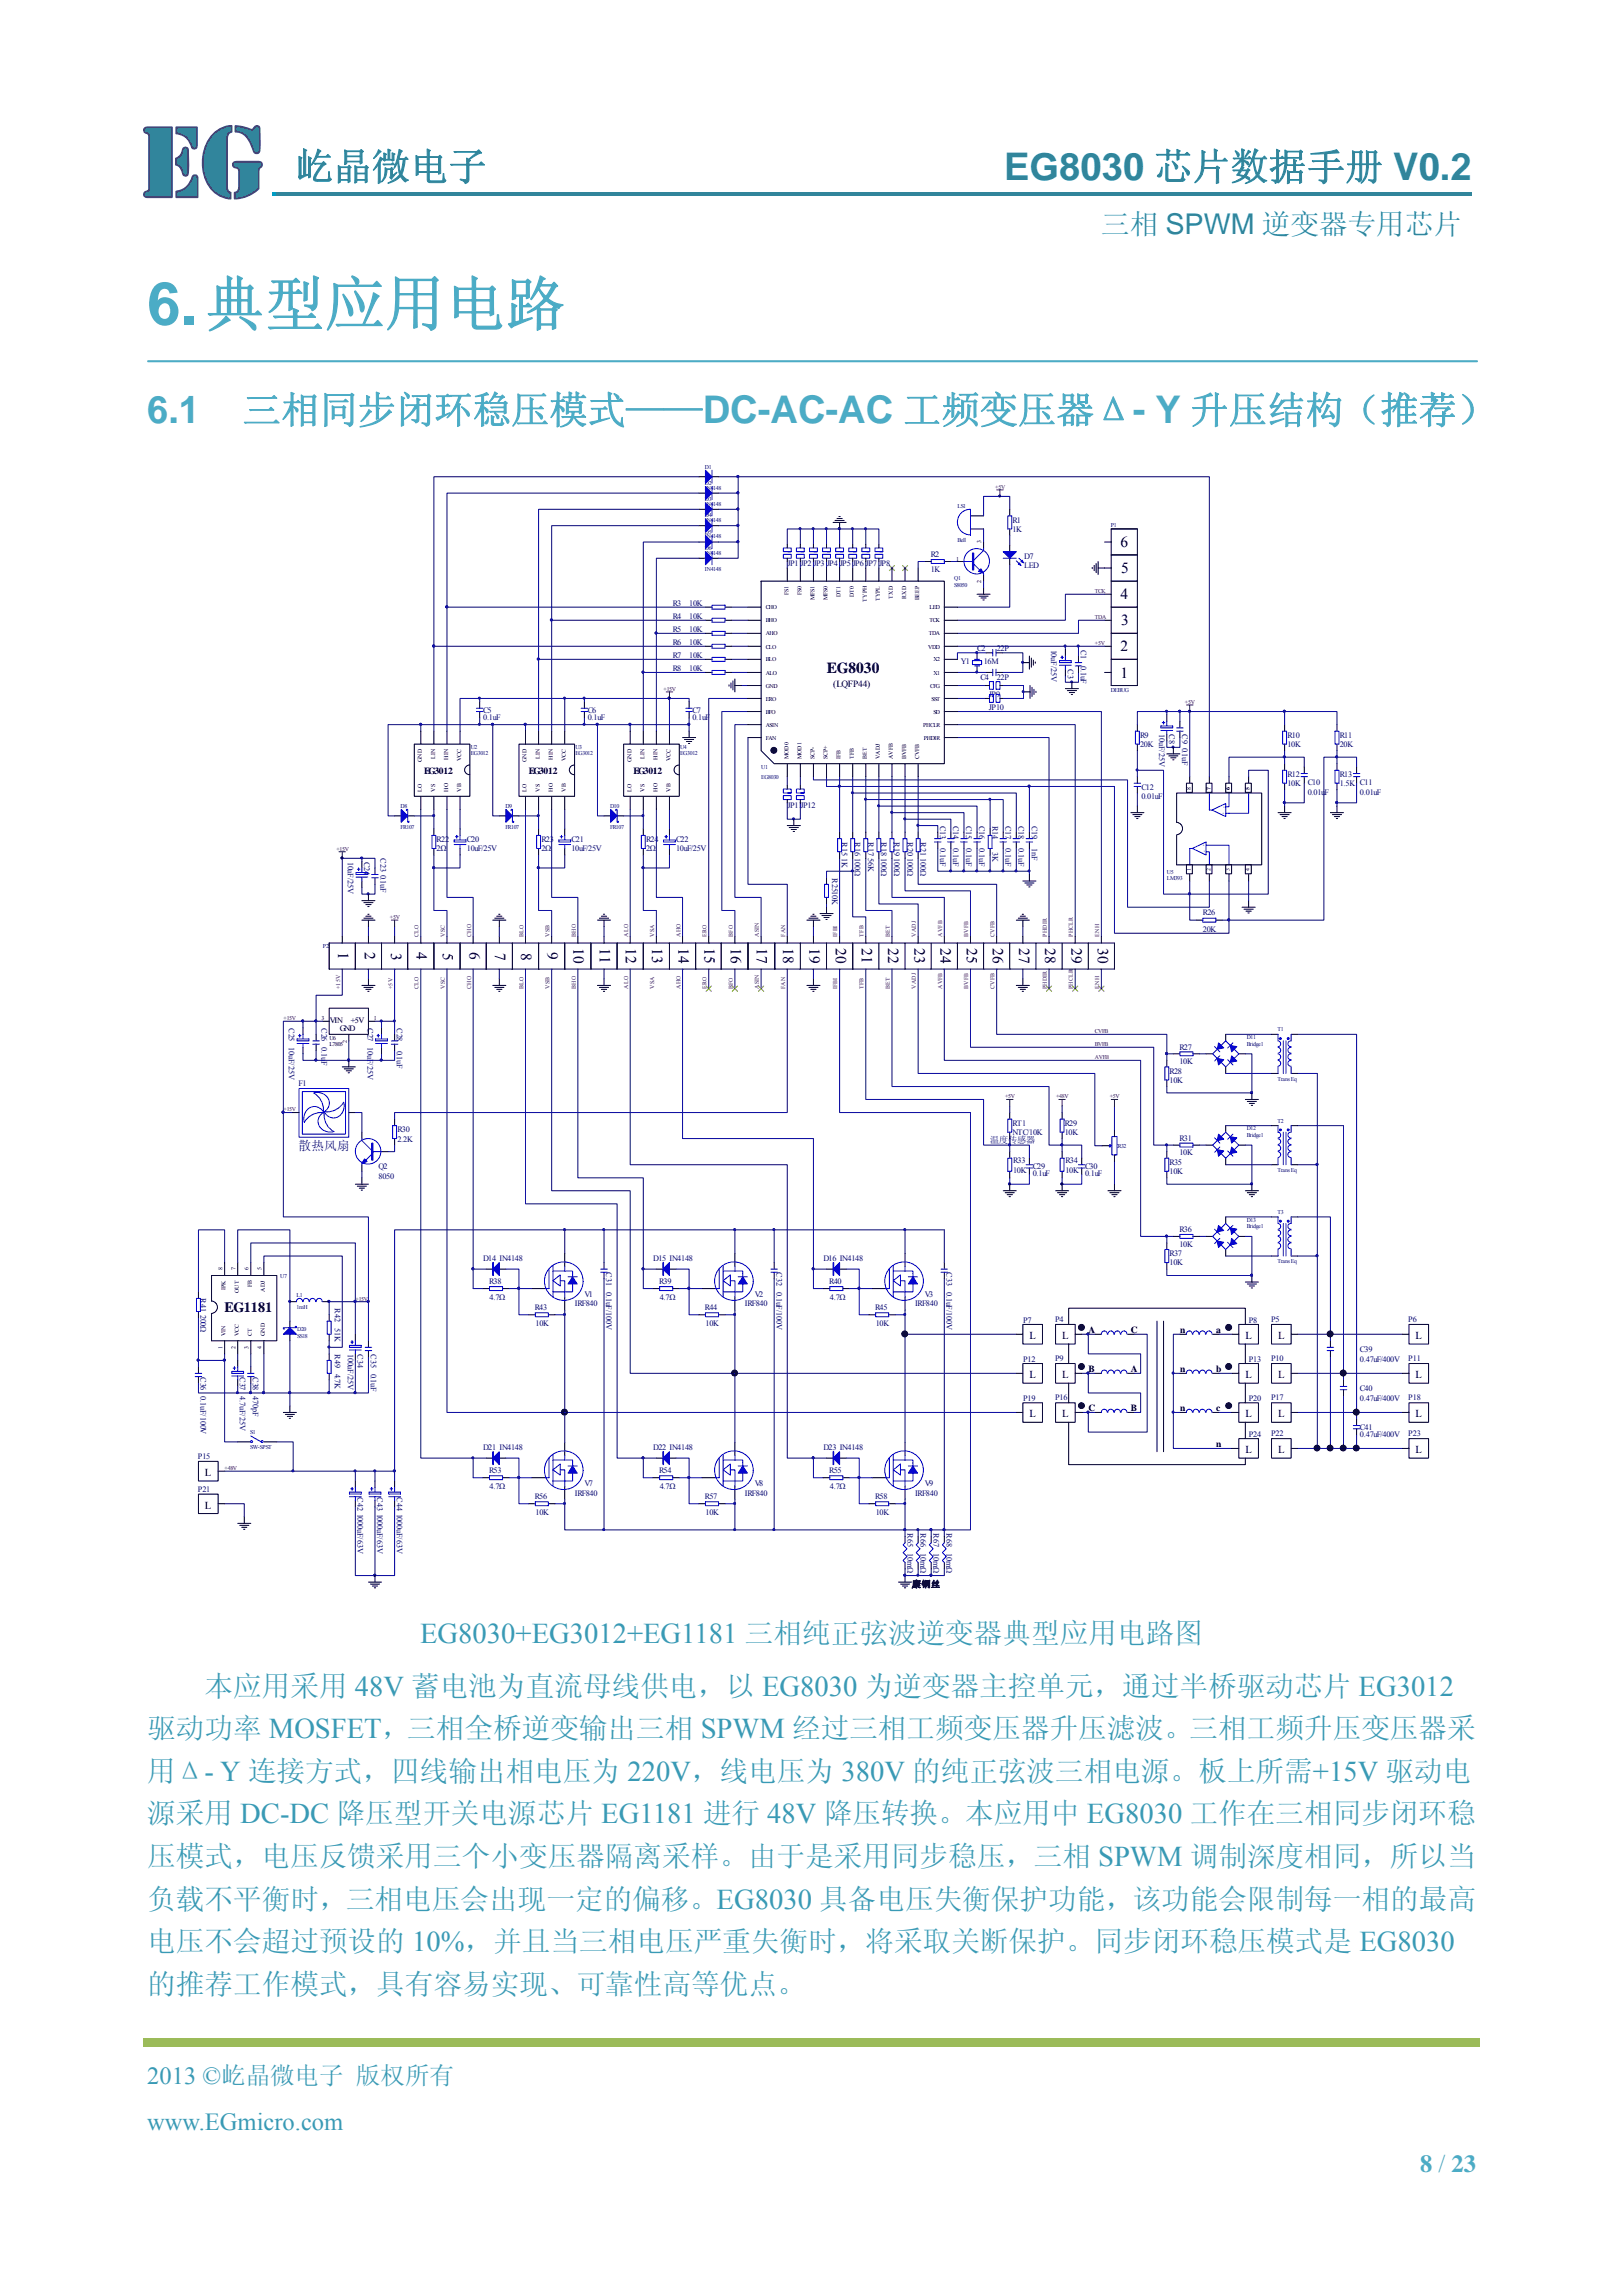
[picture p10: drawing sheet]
<svg xmlns="http://www.w3.org/2000/svg" width="210mm" height="297mm" viewBox="0 0 210 297" stroke-linecap="round" stroke-linejoin="round" font-family="sans-serif">
<defs><g id="words">
<text font-size="7.8" fill="#4bacc6" x="19" y="42">6.典型应用电路</text>
<g font-size="4.9" fill="#31859b">
<text x="38.2" y="23.3">屹晶微电子</text>
<text x="129.9" y="23.3">EG8030 芯片数据手册 V0.2</text>
</g>
<g font-size="4.9" fill="#4bacc6">
<text x="19" y="54.7">6.1</text>
<text x="31.4" y="54.7">三相同步闭环稳压模式——DC-AC-AC 工频变压器Δ- Y 升压结构（推荐）</text>
</g>
<text font-size="3.7" fill="#31859b" x="142.5" y="30.2">三相 SPWM 逆变器专用芯片</text>
<g font-size="3.7" fill="#399ab5">
<text x="54.4" y="212.5">EG8030+EG3012+EG1181 三相纯正弦波逆变器典型应用电路图</text>
<text x="26.5" y="219.4">本应用采用 48V 蓄电池为直流母线供电，以 EG8030 为逆变器主控单元，通过半桥驱动芯片 EG3012</text>
<text x="19" y="224.9">驱动功率 MOSFET，三相全桥逆变输出三相 SPWM 经过三相工频变压器升压滤波。三相工频升压变压器采</text>
<text x="19" y="230.4">用Δ- Y 连接方式，四线输出相电压为 220V，线电压为 380V 的纯正弦波三相电源。板上所需+15V 驱动电</text>
<text x="19" y="235.9">源采用 DC-DC 降压型开关电源芯片 EG1181 进行 48V 降压转换。本应用中 EG8030 工作在三相同步闭环稳</text>
<text x="19" y="241.4">压模式，电压反馈采用三个小变压器隔离采样。由于是采用同步稳压，三相 SPWM 调制深度相同，所以当</text>
<text x="19" y="246.9">负载不平衡时，三相电压会出现一定的偏移。EG8030 具备电压失衡保护功能，该功能会限制每一相的最高</text>
<text x="19" y="252.4">电压不会超过预设的 10%，并且当三相电压严重失衡时，将采取关断保护。同步闭环稳压模式是 EG8030</text>
<text x="19" y="257.9">的推荐工作模式，具有容易实现、可靠性高等优点。</text>
</g>
<g font-size="3.2" fill="#399ab5">
<text x="19" y="269.7">2013 ©屹晶微电子 版权所有</text>
<text x="19" y="275.5">www.EGmicro.com</text>
</g>
<text font-size="3.2" fill="#4bacc6" x="183.7" y="281">8 / 23</text>
<g font-size="2">
<text x="145" y="70.7">6</text>
<text x="145" y="77.6">4</text>
<text x="145.1" y="74.2">5</text>
<text x="145.1" y="80.8">3</text>
<text x="107" y="87">EG8030</text>
<text x="145" y="87.7">1</text>
<text x="145" y="84.2">2</text>
<text x="43.7" y="123.2" transform="rotate(90 43.7 123.2)">1</text>
<text x="47.2" y="123.2" transform="rotate(90 47.2 123.2)">2</text>
<text x="50.6" y="123.3" transform="rotate(90 50.6 123.3)">3</text>
<text x="53.9" y="123.2" transform="rotate(90 53.9 123.2)">4</text>
<text x="57.3" y="123.3" transform="rotate(90 57.3 123.3)">5</text>
<text x="60.7" y="123.2" transform="rotate(90 60.7 123.2)">6</text>
<text x="64.1" y="123.3" transform="rotate(90 64.1 123.3)">7</text>
<text x="67.4" y="123.3" transform="rotate(90 67.4 123.3)">8</text>
<text x="70.8" y="123.2" transform="rotate(90 70.8 123.2)">9</text>
<text x="74.2" y="122.7" transform="rotate(90 74.2 122.7)">10</text>
<text x="77.6" y="122.7" transform="rotate(90 77.6 122.7)">11</text>
<text x="81" y="122.7" transform="rotate(90 81 122.7)">12</text>
<text x="84.4" y="122.7" transform="rotate(90 84.4 122.7)">13</text>
<text x="87.8" y="122.7" transform="rotate(90 87.8 122.7)">14</text>
<text x="91.2" y="122.7" transform="rotate(90 91.2 122.7)">15</text>
<text x="94.6" y="122.7" transform="rotate(90 94.6 122.7)">16</text>
<text x="97.9" y="122.7" transform="rotate(90 97.9 122.7)">17</text>
<text x="101.3" y="122.7" transform="rotate(90 101.3 122.7)">18</text>
<text x="104.7" y="122.7" transform="rotate(90 104.7 122.7)">19</text>
<text x="108.1" y="122.7" transform="rotate(90 108.1 122.7)">20</text>
<text x="111.5" y="122.7" transform="rotate(90 111.5 122.7)">21</text>
<text x="114.9" y="122.7" transform="rotate(90 114.9 122.7)">22</text>
<text x="118.3" y="122.7" transform="rotate(90 118.3 122.7)">23</text>
<text x="121.7" y="122.7" transform="rotate(90 121.7 122.7)">24</text>
<text x="125.1" y="122.7" transform="rotate(90 125.1 122.7)">25</text>
<text x="128.5" y="122.7" transform="rotate(90 128.5 122.7)">26</text>
<text x="131.8" y="122.7" transform="rotate(90 131.8 122.7)">27</text>
<text x="135.2" y="122.7" transform="rotate(90 135.2 122.7)">28</text>
<text x="138.6" y="122.7" transform="rotate(90 138.6 122.7)">29</text>
<text x="142" y="122.7" transform="rotate(90 142 122.7)">30</text>
</g>
<text font-size="1.8" x="29.1" y="169.8">EG1181</text>
<text font-size="1.6" fill="#000080" x="38.6" y="148.7">散热风扇</text>
<g font-size="1.4">
<text x="133.2" y="173.2">L</text>
<text x="137.4" y="173.2">L</text>
<text x="161.1" y="173.2">L</text>
<text x="165.4" y="173.2">L</text>
<text x="183.1" y="173.2">L</text>
<text x="133.2" y="178.3">L</text>
<text x="137.4" y="178.3">L</text>
<text x="161.1" y="178.3">L</text>
<text x="165.4" y="178.3">L</text>
<text x="183.1" y="178.3">L</text>
<text x="133.2" y="183.4">L</text>
<text x="137.4" y="183.4">L</text>
<text x="161.1" y="183.4">L</text>
<text x="165.4" y="183.4">L</text>
<text x="183.1" y="183.4">L</text>
<text x="26.5" y="191">L</text>
<text x="161.1" y="188">L</text>
<text x="165.4" y="188">L</text>
<text x="183.1" y="188">L</text>
<text x="26.5" y="195.2">L</text>
</g>
<g font-size="1.2">
<text x="107.8" y="88.8">(LQFP44)</text>
<text x="54.9" y="100.2">EG3012</text>
<text x="68.4" y="100.2">EG3012</text>
<text x="82" y="100.2">EG3012</text>
<text x="140.8" y="172.5">A</text>
<text x="146.3" y="172.5">C</text>
<text x="152.7" y="172.5">n</text>
<text x="157.3" y="172.5">a</text>
<text x="140.8" y="177.5">B</text>
<text x="146.3" y="177.5">A</text>
<text x="152.7" y="177.5">n</text>
<text x="157.3" y="177.5">b</text>
<text x="140.8" y="182.6">C</text>
<text x="146.3" y="182.6">B</text>
<text x="152.7" y="182.6">n</text>
<text x="157.3" y="182.6">c</text>
<text x="157.3" y="187.2">n</text>
<text x="118" y="205.4">康铜丝</text>
</g>
<text font-size="1.2" fill="#000080" x="128.1" y="147.9">温度传感器</text>
<g font-size="1.1" fill="#000080">
<text x="131" y="67.6">R1</text>
<text x="131" y="68.8">1K</text>
<text x="101.9" y="73.3">JP1 JP2 JP3 JP4 JP5 JP6 JP7 JP8</text>
<text x="120.4" y="72.1">R2</text>
<text x="120.4" y="74">1K</text>
<text x="132.5" y="72.3">D7</text>
<text x="132.5" y="73.4">LED</text>
<text x="87.1" y="78.3">R3</text>
<text x="87.1" y="80">R4</text>
<text x="87.1" y="81.7">R5</text>
<text x="87.1" y="83.4">R6</text>
<text x="89.2" y="78.3">10K</text>
<text x="89.2" y="80">10K</text>
<text x="89.2" y="81.7">10K</text>
<text x="89.2" y="83.4">10K</text>
<text x="87.1" y="85.1">R7</text>
<text x="87.1" y="86.8">R8</text>
<text x="89.2" y="85.1">10K</text>
<text x="89.2" y="86.8">10K</text>
<text x="124.3" y="85.9">Y1</text>
<text x="126.4" y="84.2">C2</text>
<text x="126.9" y="88">C4</text>
<text x="127.3" y="85.9">16M</text>
<text x="129" y="84.2">22P</text>
<text x="129" y="88">22P</text>
<text x="136" y="84.1" transform="rotate(90 136 84.1)">10uF/25V</text>
<text x="138.1" y="86.6" transform="rotate(90 138.1 86.6)">C3</text>
<text x="139.8" y="84.1" transform="rotate(90 139.8 84.1)">C1</text>
<text x="139.8" y="86.1" transform="rotate(90 139.8 86.1)">0.1uF</text>
<text x="62.5" y="92.2">C5</text>
<text x="62.5" y="93.1">0.1uF</text>
<text x="76.1" y="92.2">C6</text>
<text x="76.1" y="93.1">0.1uF</text>
<text x="89.6" y="92.2">C7</text>
<text x="89.6" y="93.1">0.1uF</text>
<text x="128" y="90.2">JP9</text>
<text x="128" y="91.9">JP10</text>
<text x="147.5" y="95.5">R9</text>
<text x="150" y="95" transform="rotate(90 150 95)">10uF/25V</text>
<text x="151.3" y="95" transform="rotate(90 151.3 95)">C8</text>
<text x="153" y="95" transform="rotate(90 153 95)">C9 0.1uF</text>
<text x="166.6" y="95.5">R10</text>
<text x="173.3" y="95.5">R11</text>
<text x="147.5" y="96.6">20K</text>
<text x="166.6" y="96.6">10K</text>
<text x="166.6" y="100.5">R12</text>
<text x="166.6" y="101.7">10K</text>
<text x="169.2" y="101.5">C10</text>
<text x="173.3" y="96.6">20K</text>
<text x="173.3" y="100.5">R13</text>
<text x="173.3" y="101.7">1.5K</text>
<text x="175.9" y="101.5">C11</text>
<text x="101.9" y="104.5">JP11</text>
<text x="103.6" y="104.5">JP12</text>
<text x="121.6" y="106.8" transform="rotate(90 121.6 106.8)">C13</text>
<text x="123.3" y="106.8" transform="rotate(90 123.3 106.8)">C14</text>
<text x="125" y="106.8" transform="rotate(90 125 106.8)">C15</text>
<text x="126.7" y="106.8" transform="rotate(90 126.7 106.8)">C16</text>
<text x="128.4" y="106.8" transform="rotate(90 128.4 106.8)">R14</text>
<text x="130.1" y="106.8" transform="rotate(90 130.1 106.8)">C17</text>
<text x="131.8" y="106.8" transform="rotate(90 131.8 106.8)">C18</text>
<text x="133.5" y="106.8" transform="rotate(90 133.5 106.8)">C19</text>
<text x="147.7" y="102.2">C12</text>
<text x="147.7" y="103.4">0.01uF</text>
<text x="169.2" y="102.8">0.01uF</text>
<text x="175.9" y="102.8">0.01uF</text>
<text x="45" y="111.5" transform="rotate(90 45 111.5)">10uF/25V</text>
<text x="47.1" y="111.5" transform="rotate(90 47.1 111.5)">C24</text>
<text x="49.2" y="111" transform="rotate(90 49.2 111)">C23 0.1uF</text>
<text x="56.5" y="109">R22</text>
<text x="56.5" y="110.1">2Ω</text>
<text x="60.4" y="109">C20</text>
<text x="60.4" y="110.1">10uF/25V</text>
<text x="70" y="109">R23</text>
<text x="70" y="110.1">2Ω</text>
<text x="73.9" y="109">C21</text>
<text x="73.9" y="110.1">10uF/25V</text>
<text x="83.6" y="109">R24</text>
<text x="83.6" y="110.1">2Ω</text>
<text x="87.5" y="109">C22</text>
<text x="87.5" y="110.1">10uF/25V</text>
<text x="107.7" y="113.6" transform="rotate(90 107.7 113.6)">R2510K</text>
<text x="108.9" y="108.9" transform="rotate(90 108.9 108.9)">R15 1K</text>
<text x="110.6" y="108.9" transform="rotate(90 110.6 108.9)">R16 100Ω</text>
<text x="112.3" y="108.9" transform="rotate(90 112.3 108.9)">R17 56K</text>
<text x="114" y="108.9" transform="rotate(90 114 108.9)">R18 100Ω</text>
<text x="115.7" y="108.9" transform="rotate(90 115.7 108.9)">R19 100Ω</text>
<text x="117.4" y="108.9" transform="rotate(90 117.4 108.9)">R20 100Ω</text>
<text x="119.1" y="108.9" transform="rotate(90 119.1 108.9)">R21 100Ω</text>
<text x="121.6" y="109.8" transform="rotate(90 121.6 109.8)">0.1uF</text>
<text x="123.3" y="109.8" transform="rotate(90 123.3 109.8)">0.1uF</text>
<text x="125" y="109.8" transform="rotate(90 125 109.8)">0.1uF</text>
<text x="126.7" y="109.8" transform="rotate(90 126.7 109.8)">0.1uF</text>
<text x="128.4" y="110.2" transform="rotate(90 128.4 110.2)">3K</text>
<text x="130.1" y="109.8" transform="rotate(90 130.1 109.8)">0.1uF</text>
<text x="131.8" y="109.8" transform="rotate(90 131.8 109.8)">0.1uF</text>
<text x="133.5" y="109.8" transform="rotate(90 133.5 109.8)">1nF</text>
<text x="155.6" y="118.4">R26</text>
<text x="155.6" y="120.5">20K</text>
<text x="37.4" y="133" transform="rotate(90 37.4 133)">C25</text>
<text x="37.4" y="135.5" transform="rotate(90 37.4 135.5)">10uF/25V</text>
<text x="41.6" y="133" transform="rotate(90 41.6 133)">C26</text>
<text x="41.6" y="135.5" transform="rotate(90 41.6 135.5)">0.1uF</text>
<text x="47.5" y="133" transform="rotate(90 47.5 133)">C27</text>
<text x="47.5" y="135.5" transform="rotate(90 47.5 135.5)">10uF/25V</text>
<text x="51.4" y="133" transform="rotate(90 51.4 133)">C28</text>
<text x="51.4" y="135.9" transform="rotate(90 51.4 135.9)">0.1uF</text>
<text x="152.6" y="135.8">R27</text>
<text x="152.6" y="137.6">10K</text>
<text x="38.6" y="140.5">F1</text>
<text x="151.3" y="138.9">R28</text>
<text x="151.3" y="140.1">10K</text>
<text x="51.4" y="146.5">R30</text>
<text x="51.4" y="147.7">2.2K</text>
<text x="131" y="145.6">RT1</text>
<text x="131" y="146.8">NTC/10K</text>
<text x="137.8" y="145.6">R29</text>
<text x="137.8" y="146.8">10K</text>
<text x="152.6" y="147.6">R31</text>
<text x="152.6" y="149.5">10K</text>
<text x="49" y="151.3">Q2</text>
<text x="49" y="152.6">8050</text>
<text x="131.1" y="150.5">R33</text>
<text x="131.1" y="151.7">10K</text>
<text x="133.6" y="151.3">C29</text>
<text x="133.6" y="152.1">0.1uF</text>
<text x="137.9" y="150.5">R34</text>
<text x="137.9" y="151.7">10K</text>
<text x="140.4" y="151.3">C30</text>
<text x="140.4" y="152.1">0.1uF</text>
<text x="151.3" y="150.7">R35</text>
<text x="151.3" y="151.9">10K</text>
<text x="152.6" y="159.4">R36</text>
<text x="152.6" y="161.3">10K</text>
<text x="26" y="168" transform="rotate(90 26 168)">R41 200Ω</text>
<text x="62.5" y="163.1">D14 IN4148</text>
<text x="63.3" y="166.2">R38</text>
<text x="75.6" y="167.7">V1</text>
<text x="78.4" y="164.6" transform="rotate(90 78.4 164.6)">C31</text>
<text x="78.4" y="167.2" transform="rotate(90 78.4 167.2)">0.1uF/100V</text>
<text x="84.5" y="163.1">D15 IN4148</text>
<text x="85.3" y="166.2">R39</text>
<text x="97.6" y="167.7">V2</text>
<text x="100.5" y="164.6" transform="rotate(90 100.5 164.6)">C32</text>
<text x="100.5" y="167.2" transform="rotate(90 100.5 167.2)">0.1uF/100V</text>
<text x="106.5" y="163.1">D16 IN4148</text>
<text x="107.3" y="166.2">R40</text>
<text x="119.7" y="167.7">V3</text>
<text x="122.5" y="164.6" transform="rotate(90 122.5 164.6)">C33</text>
<text x="122.5" y="167.2" transform="rotate(90 122.5 167.2)">0.1uF/100V</text>
<text x="151.3" y="162.5">R37</text>
<text x="151.3" y="163.7">10K</text>
<text x="43.3" y="169.2" transform="rotate(90 43.3 169.2)">R42</text>
<text x="43.3" y="171.8" transform="rotate(90 43.3 171.8)">51K</text>
<text x="63.4" y="168.2">4.7Ω</text>
<text x="69.2" y="169.5">R43</text>
<text x="69.3" y="171.6">10K</text>
<text x="74.4" y="169">IRF840</text>
<text x="85.4" y="168.2">4.7Ω</text>
<text x="91.2" y="169.5">R44</text>
<text x="91.3" y="171.6">10K</text>
<text x="96.4" y="169">IRF840</text>
<text x="107.4" y="168.2">4.7Ω</text>
<text x="113.2" y="169.5">R45</text>
<text x="113.3" y="171.6">10K</text>
<text x="118.4" y="169">IRF840</text>
<text x="132.4" y="171.1">P7</text>
<text x="136.5" y="171">P4</text>
<text x="161.6" y="171.1">P8</text>
<text x="164.4" y="171">P5</text>
<text x="182.2" y="171">P6</text>
<text x="26" y="178.1" transform="rotate(90 26 178.1)">C36 0.1uF/100V</text>
<text x="31" y="178.1" transform="rotate(90 31 178.1)">C37 4.7uF/25V</text>
<text x="32.7" y="178.1" transform="rotate(90 32.7 178.1)">C38 470pF</text>
<text x="43.3" y="175.2" transform="rotate(90 43.3 175.2)">R49</text>
<text x="43.3" y="177.7" transform="rotate(90 43.3 177.7)">4.7K</text>
<text x="45" y="175.2" transform="rotate(90 45 175.2)">100uF/25V</text>
<text x="46.3" y="175.2" transform="rotate(90 46.3 175.2)">C34</text>
<text x="48" y="175.2" transform="rotate(90 48 175.2)">C35</text>
<text x="48" y="177.7" transform="rotate(90 48 177.7)">0.1uF</text>
<text x="132.4" y="176.2">P12</text>
<text x="136.5" y="176.1">P9</text>
<text x="161.6" y="176.2">P13</text>
<text x="164.4" y="176.1">P10</text>
<text x="175.9" y="174.9">C39</text>
<text x="175.9" y="176.2">0.47uF/400V</text>
<text x="175.9" y="180">C40</text>
<text x="182.2" y="176.1">P11</text>
<text x="132.4" y="181.3">P19</text>
<text x="136.5" y="181.2">P16</text>
<text x="161.6" y="181.3">P20</text>
<text x="161.6" y="185.9">P24</text>
<text x="164.4" y="181.2">P17</text>
<text x="164.4" y="185.8">P22</text>
<text x="175.9" y="185">C41</text>
<text x="175.9" y="185.9">0.47uF/400V</text>
<text x="175.9" y="181.3">0.47uF/400V</text>
<text x="182.2" y="181.2">P18</text>
<text x="182.2" y="185.8">P23</text>
<text x="25.6" y="188.8">P15</text>
<text x="62.5" y="187.6">D21 IN4148</text>
<text x="63.3" y="190.6">R53</text>
<text x="84.5" y="187.6">D22 IN4148</text>
<text x="85.3" y="190.6">R54</text>
<text x="106.5" y="187.6">D23 IN4148</text>
<text x="107.3" y="190.6">R55</text>
<text x="25.6" y="193">P21</text>
<text x="46.3" y="193.7" transform="rotate(90 46.3 193.7)">C42 1000uF/63V</text>
<text x="48.8" y="193.7" transform="rotate(90 48.8 193.7)">C43 1000uF/63V</text>
<text x="51.4" y="193.7" transform="rotate(90 51.4 193.7)">C44 1000uF/63V</text>
<text x="63.4" y="192.6">4.7Ω</text>
<text x="69.2" y="194">R56</text>
<text x="69.3" y="196">10K</text>
<text x="74.4" y="193.5">IRF840</text>
<text x="75.6" y="192.2">V7</text>
<text x="85.4" y="192.6">4.7Ω</text>
<text x="91.2" y="194">R57</text>
<text x="91.3" y="196">10K</text>
<text x="96.4" y="193.5">IRF840</text>
<text x="97.6" y="192.2">V8</text>
<text x="107.4" y="192.6">4.7Ω</text>
<text x="113.2" y="194">R58</text>
<text x="113.3" y="196">10K</text>
<text x="118.4" y="193.5">IRF840</text>
<text x="119.7" y="192.2">V9</text>
<text x="117.4" y="198.4" transform="rotate(90 117.4 198.4)">R65</text>
<text x="117.4" y="200.9" transform="rotate(90 117.4 200.9)">10mΩ</text>
<text x="119.1" y="198.4" transform="rotate(90 119.1 198.4)">R66</text>
<text x="119.1" y="200.9" transform="rotate(90 119.1 200.9)">10mΩ</text>
<text x="120.8" y="198.4" transform="rotate(90 120.8 198.4)">R67</text>
<text x="120.8" y="200.9" transform="rotate(90 120.8 200.9)">10mΩ</text>
<text x="122.5" y="198.4" transform="rotate(90 122.5 198.4)">R68</text>
<text x="122.5" y="200.9" transform="rotate(90 122.5 200.9)">10mΩ</text>
</g>
<g font-size="1.1">
<text x="42.7" y="132.3">VIN</text>
<text x="44" y="133.4">GND</text>
<text x="45.4" y="132.4">+5V</text>
</g>
<g font-size=".8" fill="#000080">
<text x="91.2" y="64.8">D3</text>
<text x="91.2" y="62.7">D2</text>
<text x="91.2" y="65.4">IN4148</text>
<text x="91.2" y="60.6">D1</text>
<text x="91.2" y="63.3">IN4148</text>
<text x="123.9" y="65.7">LS1</text>
<text x="91.2" y="71.2">D6</text>
<text x="91.2" y="69">D5</text>
<text x="91.2" y="71.8">IN4148</text>
<text x="91.2" y="66.9">D4</text>
<text x="91.2" y="69.7">IN4148</text>
<text x="91.2" y="67.6">IN4148</text>
<text x="123.9" y="70.1">Bell</text>
<text x="143.7" y="68.2">P1</text>
<text x="91.2" y="73.9">IN4148</text>
<text x="123.5" y="75">Q1</text>
<text x="123.5" y="75.9">S8050</text>
<text x="143.7" y="89.5">DEBUG</text>
<text x="60.9" y="96.9">U2</text>
<text x="60.9" y="97.7">EG3012</text>
<text x="74.4" y="96.9">U3</text>
<text x="74.4" y="97.7">EG3012</text>
<text x="88" y="96.9">U4</text>
<text x="88" y="97.7">EG3012</text>
<text x="98.5" y="99.5">U1</text>
<text x="98.5" y="100.8">EG8030</text>
<text x="51.8" y="104.5">D8</text>
<text x="51.8" y="107.2">FR107</text>
<text x="65.4" y="104.5">D9</text>
<text x="65.4" y="107.2">FR107</text>
<text x="78.9" y="104.5">D10</text>
<text x="78.9" y="107.2">FR107</text>
<text x="151" y="113">U5</text>
<text x="151" y="113.8">LM393</text>
<text x="41.8" y="122.7">P2</text>
<text x="161.3" y="134.4">D11</text>
<text x="161.3" y="135.3">Bridge1</text>
<text x="165.3" y="133.4">T1</text>
<text x="165.3" y="139.8">Trans Eq</text>
<text x="144.6" y="148.5">R32</text>
<text x="161.3" y="146.2">D12</text>
<text x="161.3" y="147.1">Bridge1</text>
<text x="165.3" y="145.2">T2</text>
<text x="165.3" y="151.6">Trans Eq</text>
<text x="161.3" y="158.1">D13</text>
<text x="161.3" y="158.9">Bridge1</text>
<text x="165.3" y="157">T3</text>
<text x="36.3" y="165.3">U7</text>
<text x="38.4" y="167.8">L1</text>
<text x="165.3" y="163.4">Trans Eq</text>
<text x="38.4" y="169.4">1mH</text>
<text x="38.5" y="172.2">D20</text>
<text x="38.5" y="173.1">SS18</text>
<text x="32.4" y="185.5">S1</text>
<text x="32.4" y="187.5">SW-SPST</text>
</g>
<g font-size=".8" fill="#800000">
<text x="128.8" y="63.2">+5V</text>
<text x="141.7" y="76.7">TCK</text>
<text x="141.7" y="83.5">+5V</text>
<text x="141.7" y="80.1">TDA</text>
<text x="85.8" y="89.4">+15V</text>
<text x="153.3" y="91.1">+5V</text>
<text x="43.5" y="110">+15V</text>
<text x="50.4" y="118.9">+5V</text>
<text x="54.2" y="121.2" transform="rotate(-90 54.2 121.2)">CLO</text>
<text x="57.6" y="121.2" transform="rotate(-90 57.6 121.2)">VSC</text>
<text x="60.9" y="121.2" transform="rotate(-90 60.9 121.2)">CHO</text>
<text x="67.7" y="121.2" transform="rotate(-90 67.7 121.2)">BLO</text>
<text x="71.1" y="121.2" transform="rotate(-90 71.1 121.2)">VSB</text>
<text x="74.5" y="121.2" transform="rotate(-90 74.5 121.2)">BHO</text>
<text x="81.3" y="121.2" transform="rotate(-90 81.3 121.2)">ALO</text>
<text x="84.6" y="121.2" transform="rotate(-90 84.6 121.2)">VSA</text>
<text x="88" y="121.2" transform="rotate(-90 88 121.2)">AHO</text>
<text x="91.4" y="121.2" transform="rotate(-90 91.4 121.2)">ERO</text>
<text x="94.8" y="121.2" transform="rotate(-90 94.8 121.2)">BFO</text>
<text x="98.2" y="121.2" transform="rotate(-90 98.2 121.2)">ASIN</text>
<text x="101.6" y="121.2" transform="rotate(-90 101.6 121.2)">FAN</text>
<text x="108.3" y="121.2" transform="rotate(-90 108.3 121.2)">IFBI</text>
<text x="111.7" y="121.2" transform="rotate(-90 111.7 121.2)">TFB</text>
<text x="115.1" y="121.2" transform="rotate(-90 115.1 121.2)">BET</text>
<text x="118.5" y="121.2" transform="rotate(-90 118.5 121.2)">VADJ</text>
<text x="121.9" y="121.2" transform="rotate(-90 121.9 121.2)">AVFB</text>
<text x="125.3" y="121.2" transform="rotate(-90 125.3 121.2)">BVFB</text>
<text x="128.7" y="121.2" transform="rotate(-90 128.7 121.2)">CVFB</text>
<text x="135.4" y="121.2" transform="rotate(-90 135.4 121.2)">PHDIR</text>
<text x="138.8" y="121.2" transform="rotate(-90 138.8 121.2)">PHCLR</text>
<text x="142.2" y="121.2" transform="rotate(-90 142.2 121.2)">ENH</text>
<text x="36.7" y="132">+15V</text>
<text x="44" y="127.9" transform="rotate(-90 44 127.9)">+15V</text>
<text x="50.8" y="127.9" transform="rotate(-90 50.8 127.9)">+5V</text>
<text x="54.2" y="127.9" transform="rotate(-90 54.2 127.9)">CLO</text>
<text x="57.6" y="127.9" transform="rotate(-90 57.6 127.9)">VSC</text>
<text x="60.9" y="127.9" transform="rotate(-90 60.9 127.9)">CHO</text>
<text x="67.7" y="127.9" transform="rotate(-90 67.7 127.9)">BLO</text>
<text x="71.1" y="127.9" transform="rotate(-90 71.1 127.9)">VSB</text>
<text x="74.5" y="127.9" transform="rotate(-90 74.5 127.9)">BHO</text>
<text x="81.3" y="127.9" transform="rotate(-90 81.3 127.9)">ALO</text>
<text x="84.6" y="127.9" transform="rotate(-90 84.6 127.9)">VSA</text>
<text x="88" y="127.9" transform="rotate(-90 88 127.9)">AHO</text>
<text x="91.4" y="127.9" transform="rotate(-90 91.4 127.9)">ERO</text>
<text x="94.8" y="127.9" transform="rotate(-90 94.8 127.9)">BFO</text>
<text x="98.2" y="127.9" transform="rotate(-90 98.2 127.9)">ASIN</text>
<text x="101.6" y="127.9" transform="rotate(-90 101.6 127.9)">FAN</text>
<text x="108.3" y="127.9" transform="rotate(-90 108.3 127.9)">IFBI</text>
<text x="111.7" y="127.9" transform="rotate(-90 111.7 127.9)">TFB</text>
<text x="115.1" y="127.9" transform="rotate(-90 115.1 127.9)">BET</text>
<text x="118.5" y="127.9" transform="rotate(-90 118.5 127.9)">VADJ</text>
<text x="121.9" y="127.9" transform="rotate(-90 121.9 127.9)">AVFB</text>
<text x="125.3" y="127.9" transform="rotate(-90 125.3 127.9)">BVFB</text>
<text x="128.7" y="127.9" transform="rotate(-90 128.7 127.9)">CVFB</text>
<text x="135.4" y="127.9" transform="rotate(-90 135.4 127.9)">PHDIR</text>
<text x="138.8" y="127.9" transform="rotate(-90 138.8 127.9)">PHCLR</text>
<text x="142.2" y="127.9" transform="rotate(-90 142.2 127.9)">ENH</text>
<text x="141.7" y="133.7">CVFB</text>
<text x="141.7" y="135.4">BVFB</text>
<text x="141.7" y="137">AVFB</text>
<text x="36.7" y="143.8">+15V</text>
<text x="130" y="142.1">+5V</text>
<text x="136.6" y="142.1">+48V</text>
<text x="143.6" y="142.1">+5V</text>
<text x="46" y="168.3">+15V</text>
<text x="29.1" y="190.2">+48V</text>
</g>
<g font-size=".8">
<text x="127" y="70.3" transform="rotate(-90 127 70.3)">3</text>
<text x="102" y="77" transform="rotate(-90 102 77)">FS1</text>
<text x="103.7" y="77" transform="rotate(-90 103.7 77)">FS0</text>
<text x="105.4" y="77.7" transform="rotate(-90 105.4 77.7)">MFS1</text>
<text x="107.1" y="77.7" transform="rotate(-90 107.1 77.7)">MFS0</text>
<text x="108.8" y="77.3" transform="rotate(-90 108.8 77.3)">DT1</text>
<text x="110.4" y="77.3" transform="rotate(-90 110.4 77.3)">DT0</text>
<text x="112.1" y="77.9" transform="rotate(-90 112.1 77.9)">TYPH</text>
<text x="113.8" y="77.8" transform="rotate(-90 113.8 77.8)">TYPL</text>
<text x="115.5" y="77.4" transform="rotate(-90 115.5 77.4)">TXD</text>
<text x="117.2" y="77.4" transform="rotate(-90 117.2 77.4)">RXD</text>
<text x="118.9" y="77.7" transform="rotate(-90 118.9 77.7)">BEEP</text>
<text x="123.7" y="72.5">1</text>
<text x="127" y="75.4" transform="rotate(-90 127 75.4)">2</text>
<text x="99.1" y="78.8">CHO</text>
<text x="99.1" y="80.5">BHO</text>
<text x="99.1" y="82.2">AHO</text>
<text x="99.1" y="83.9">CLO</text>
<text x="120.1" y="83.9">VDD</text>
<text x="120.2" y="82.2">TDA</text>
<text x="120.3" y="80.5">TCK</text>
<text x="120.3" y="78.8">LED</text>
<text x="99.1" y="85.6">BLO</text>
<text x="99.1" y="87.3">ALO</text>
<text x="99.1" y="89">GND</text>
<text x="120.4" y="89">CFG</text>
<text x="120.8" y="87.3">X1</text>
<text x="120.8" y="85.6">X2</text>
<text x="99.1" y="90.6">ERO</text>
<text x="99.1" y="92.3">BFO</text>
<text x="99.1" y="94">ASIN</text>
<text x="99.1" y="95.7">FAN</text>
<text x="119.4" y="94">PHCLR</text>
<text x="119.5" y="95.7">PHDIR</text>
<text x="120.5" y="90.6">SST</text>
<text x="120.8" y="92.3">SD</text>
<text x="54.6" y="98.6" transform="rotate(-90 54.6 98.6)">GND</text>
<text x="56.3" y="98.2" transform="rotate(-90 56.3 98.2)">LIN</text>
<text x="58" y="98.3" transform="rotate(-90 58 98.3)">HIN</text>
<text x="59.7" y="98.4" transform="rotate(-90 59.7 98.4)">VCC</text>
<text x="68.1" y="98.6" transform="rotate(-90 68.1 98.6)">GND</text>
<text x="69.8" y="98.2" transform="rotate(-90 69.8 98.2)">LIN</text>
<text x="71.5" y="98.3" transform="rotate(-90 71.5 98.3)">HIN</text>
<text x="73.2" y="98.4" transform="rotate(-90 73.2 98.4)">VCC</text>
<text x="81.7" y="98.6" transform="rotate(-90 81.7 98.6)">GND</text>
<text x="83.4" y="98.2" transform="rotate(-90 83.4 98.2)">LIN</text>
<text x="85.1" y="98.3" transform="rotate(-90 85.1 98.3)">HIN</text>
<text x="86.8" y="98.4" transform="rotate(-90 86.8 98.4)">VCC</text>
<text x="102" y="98.2" transform="rotate(-90 102 98.2)">MOD0</text>
<text x="103.7" y="98.2" transform="rotate(-90 103.7 98.2)">MOD1</text>
<text x="105.4" y="98.2" transform="rotate(-90 105.4 98.2)">SCP-</text>
<text x="107.1" y="98.2" transform="rotate(-90 107.1 98.2)">SCP+</text>
<text x="108.8" y="98.2" transform="rotate(-90 108.8 98.2)">IFB</text>
<text x="110.4" y="98.2" transform="rotate(-90 110.4 98.2)">TFB</text>
<text x="112.1" y="98.2" transform="rotate(-90 112.1 98.2)">BET</text>
<text x="113.8" y="98.2" transform="rotate(-90 113.8 98.2)">VADJ</text>
<text x="115.5" y="98.2" transform="rotate(-90 115.5 98.2)">AVFB</text>
<text x="117.2" y="98.2" transform="rotate(-90 117.2 98.2)">BVFB</text>
<text x="118.9" y="98.2" transform="rotate(-90 118.9 98.2)">CVFB</text>
<text x="54.6" y="102.4" transform="rotate(-90 54.6 102.4)">LO</text>
<text x="56.3" y="102.4" transform="rotate(-90 56.3 102.4)">VS</text>
<text x="58" y="102.4" transform="rotate(-90 58 102.4)">HO</text>
<text x="59.7" y="102.4" transform="rotate(-90 59.7 102.4)">VB</text>
<text x="68.1" y="102.4" transform="rotate(-90 68.1 102.4)">LO</text>
<text x="69.8" y="102.4" transform="rotate(-90 69.8 102.4)">VS</text>
<text x="71.5" y="102.4" transform="rotate(-90 71.5 102.4)">HO</text>
<text x="73.2" y="102.4" transform="rotate(-90 73.2 102.4)">VB</text>
<text x="81.7" y="102.4" transform="rotate(-90 81.7 102.4)">LO</text>
<text x="83.4" y="102.4" transform="rotate(-90 83.4 102.4)">VS</text>
<text x="85.1" y="102.4" transform="rotate(-90 85.1 102.4)">HO</text>
<text x="86.8" y="102.4" transform="rotate(-90 86.8 102.4)">VB</text>
<text x="154.1" y="102.2" transform="rotate(-90 154.1 102.2)">8</text>
<text x="156.6" y="102.2" transform="rotate(-90 156.6 102.2)">7</text>
<text x="159.1" y="102.2" transform="rotate(-90 159.1 102.2)">6</text>
<text x="161.7" y="102.2" transform="rotate(-90 161.7 102.2)">5</text>
<text x="154.1" y="112.7" transform="rotate(-90 154.1 112.7)">1</text>
<text x="156.6" y="112.7" transform="rotate(-90 156.6 112.7)">2</text>
<text x="159.1" y="112.7" transform="rotate(-90 159.1 112.7)">3</text>
<text x="161.7" y="112.7" transform="rotate(-90 161.7 112.7)">4</text>
<text x="41.6" y="132">3</text>
<text x="48.4" y="132">1</text>
<text x="42.6" y="134.5">U6</text>
<text x="42.6" y="135.4">L7805</text>
<text x="44.9" y="134.9" transform="rotate(-90 44.9 134.9)">2</text>
<text x="28.8" y="164.4" transform="rotate(-90 28.8 164.4)">8</text>
<text x="29.2" y="166.9" transform="rotate(-90 29.2 166.9)">IPK</text>
<text x="30.5" y="164.4" transform="rotate(-90 30.5 164.4)">7</text>
<text x="30.9" y="167.3" transform="rotate(-90 30.9 167.3)">OUT</text>
<text x="32.2" y="164.4" transform="rotate(-90 32.2 164.4)">6</text>
<text x="32.6" y="166.5" transform="rotate(-90 32.6 166.5)">FB</text>
<text x="33.8" y="164.4" transform="rotate(-90 33.8 164.4)">5</text>
<text x="34.3" y="167.1" transform="rotate(-90 34.3 167.1)">ADJ</text>
<text x="29.2" y="172.9" transform="rotate(-90 29.2 172.9)">VIN</text>
<text x="30.9" y="172.9" transform="rotate(-90 30.9 172.9)">VCC</text>
<text x="32.6" y="172.9" transform="rotate(-90 32.6 172.9)">CT</text>
<text x="34.3" y="172.9" transform="rotate(-90 34.3 172.9)">GND</text>
<text x="28.8" y="174.6" transform="rotate(-90 28.8 174.6)">1</text>
<text x="30.5" y="174.6" transform="rotate(-90 30.5 174.6)">2</text>
<text x="32.2" y="174.6" transform="rotate(-90 32.2 174.6)">3</text>
<text x="33.8" y="174.6" transform="rotate(-90 33.8 174.6)">4</text>
</g>
<g font-size=".6" fill="#000080">
<text x="158.5" y="104.5" transform="rotate(-90 158.5 104.5)">-</text>
<text x="156" y="110.3" transform="rotate(-90 156 110.3)">-</text>
</g>
<g font-size=".4" fill="#000080">
<text x="158.4" y="105.3" transform="rotate(-90 158.4 105.3)">+</text>
<text x="155.8" y="109.4" transform="rotate(-90 155.8 109.4)">+</text>
</g>
</g></defs>
<path d="M35.2 24.8h.5v.6h-.5z" fill="#009cc3"/>
<path d="M35.7 24.8h154.7v.6h-154.7z" fill="#31859b"/>
<path d="M18.5 263.7h173v1h-173z" fill="#9bbb59"/>
<path d="M22.8 24.8a2.6 2.6 0 0 0 2.2-2l.1-.1a.31 .31 0 0 1 .4 .2v2.6h-2.7zM30.2 21.1l.3-.2h2.8a.43 .43 0 0 1 .6 .4 .43 .43 0 0 1-.4 .5l-.1 .3v2.3a4.5 4.5 0 0 1-3 1.3v-.8l.4-.2 .1-.4v-2.1l-.1-.4-.1-.1a.43 .43 0 0 1-.5-.6zM23.7 19.2a.33 .33 0 0 1 .4-.1 .33 .33 0 0 1 .2 .3v2.8v.4l-.1 .1a.39 .39 0 0 1-.6-.4l-.3-.7-.5-.3v-.8l.5-.4zM22.8 16.5h2.7v2.3a.34 .34 0 0 1-.3 .4 .34 .34 0 0 1-.4-.3 2.14 2.14 0 0 0-2-1.6zM18.7 16.7l.4-.2h3.1v9h-3.1a.39 .39 0 0 1-.4-.5l.5-.3 .1-.4v-6.6v-.2l-.2-.3a.43 .43 0 0 1-.4-.5zM30.5 16.3l1.1 .2 1 .3 .2-.1a.45 .45 0 0 1 .7-.3v3.2a.41 .41 0 0 1-.5 .2 .41 .41 0 0 1-.2-.5 3.2 3.2 0 0 0-1.7-2.2l-.6-.1zM27.5 17.5a3.5 3.5 0 0 1 2.5-1.2v.7a.81 .81 0 0 0-.6 1v6.3l.1 .4 .3 .2v.8a3.9 3.9 0 0 1-3.5-3.5 5.7 5.7 0 0 1 1.2-4.7z" fill="#31859c"/>
<path d="M22.7 24.7a2.84 2.84 0 0 0 2.2-2l.1-.1a.45 .45 0 0 1 .6 .2v2.8h-2.8l-.1-.1zM22.9 24.8v.7l-.1-.1h2.7l-.1 .1v-2.4v-.3l-.3 .1a2.7 2.7 0 0 1-2.3 2zM30.1 21l.5-.2h2.9l.3 .1a.51 .51 0 0 1 .2 .6l-.4 .4v2.5a4.1 4.1 0 0 1-3.3 1.3v-.8l.3-.2 .2-.3v-2.2l-.1-.3-.4-.1-.2-.3-.1-.3zM30.3 21.2v.2l.6 .3 .2 .2-.1 2.5a.72 .72 0 0 1-.6 .7l.1-.2v.8l-.1-.2a4.5 4.5 0 0 0 3-1.2l-.1 .1v-2.4l.1-.3 .3-.2v-.4h-3.1zM23.7 19.1a.47 .47 0 0 1 .7 .2v.1a13.5 13.5 0 0 1 0 3.3l-.3 .1a.43 .43 0 0 1-.5-.2l-.3-.8-.2-.2-.4-.2v-.9a1.76 1.76 0 0 0 .9-1.4zM23.9 19.2l-.1 .1a1.62 1.62 0 0 1-1 1.3l.1-.1v.8l-.1-.1 .6 .3 .4 1 .3 .1 .1-1.2v-2l-.1-.1zM22.7 16.4h2.9v2.4a.45 .45 0 0 1-.4 .5l-.4-.1a2.4 2.4 0 0 0-2.1-1.9zM22.8 16.6l.1-.1v.8l-.1-.2a2.43 2.43 0 0 1 2.2 2l.3-.1v-2.5l.2 .1zM18.6 16.5l.4-.1h3.2l.2 .1v9l-.2 .1h-3.2a.48 .48 0 0 1-.4-.2 .48 .48 0 0 1 0-.5l.5-.3 .1-.2v-6.8l-.2-.2a.52 .52 0 0 1-.4-.9zM18.8 16.7v.2l.1 .2a.49 .49 0 0 1 .5 .4v7a.62 .62 0 0 1-.6 .5v.2l.2 .2h3.2l-.1 .1v-9l.1 .1zM30.4 16.2a5.2 5.2 0 0 1 2.1 .5l.4-.3a.46 .46 0 0 1 .5-.2 .46 .46 0 0 1 .3 .4v3a.52 .52 0 0 1-.4 .3 .52 .52 0 0 1-.5-.2l-.1-.1a4.1 4.1 0 0 0-1.5-2.3l-.8-.2zM30.5 16.4l.1-.1v.7l-.1-.1a2.53 2.53 0 0 1 2.3 2.1l.2 .6 .3 .1 .1-.3v-2.9l-.3-.1-.3 .5h-.3l-.9-.3zM27.8 17a2.95 2.95 0 0 1 2.2-.8l.1 .1v.7l-.5 .4-.1 .6v6.1l.1 .5 .4 .3v.8l-.1 .1a3.8 3.8 0 0 1-3.6-3.3 5.6 5.6 0 0 1 1.5-5.5zM27.9 17.2a5.3 5.3 0 0 0 0 7.6l.8 .5 1.1 .2-.1 .2v-.8l.1 .2-.5-.4v-.3v-6.8a.8 .8 0 0 1 .6-.7l-.1 .1v-.7l.2 .1a3 3 0 0 0-2.1 .8z" fill="#215968"/>
<path d="M68.8 166.7h1.7M73.1 162.2v1.7M73.1 167.8v1.7" fill="none" stroke="#000" stroke-width=".13"/>
<path d="M71 164.2v2.5h-.5M71.5 164.4h2.6v.8M71.5 163.8v4M72.5 165.7h.6v2.1M73.1 163.9v.5M73.5 165.2h1.2M74.1 166v1.1h-2.6M75.4 165.8a2.5 2.5 0 0 0-3.5-2.3 2.5 2.5 0 0 0-.6 4.2 2.5 2.5 0 0 0 4.1-1.3v-.6" fill="none" stroke="#00f" stroke-width=".13"/>
<path d="M74.1 165.2l.6 .9h-1.2z" fill="#00f" stroke="#00f" stroke-width=".13"/>
<path d="M71.5 165.7l1-.8v1.5z" fill="#fff" stroke="#00f" stroke-width=".13"/>
<path d="M68.8 191.2h1.7M73.1 186.6v1.7M73.1 192.3v1.7" fill="none" stroke="#000" stroke-width=".13"/>
<path d="M71 188.6v2.6h-.5M71.5 188.9h2.6v.8M71.5 188.2v4.1M72.5 190.2h.6v2.1M73.1 188.3v.6M73.5 189.7h1.2M74.1 190.5v1.1h-2.6M75.4 190.2a2.5 2.5 0 0 0-3.5-2.2 2.5 2.5 0 0 0-.6 4.2 2.5 2.5 0 0 0 4.1-1.4v-.5" fill="none" stroke="#00f" stroke-width=".13"/>
<path d="M74.1 189.7l.6 .9h-1.2z" fill="#00f" stroke="#00f" stroke-width=".13"/>
<path d="M71.5 190.2l1-.8v1.4z" fill="#fff" stroke="#00f" stroke-width=".13"/>
<g fill="none" stroke="#000" stroke-width=".13">
<path d="M62.5 166.7h.8M62.9 164.2h.9M64.6 164.2h.8M65 166.7h.9M68.4 170.1h.9M71 170.1h.8M90.8 166.7h1.7M95.1 162.2v1.7M95.1 167.8v1.7M62.5 191.2h.8M62.9 188.6h.9M64.6 188.6h.8"/>
<path d="M65 191.2h.9M68.4 194.5h.9M71 194.5h.8M120.5 198.8v.8M116.2 204.7h1.7M116.5 204.9h1.2M116.8 205.2h.6M117 205.4h.2M117.1 203.8v.9M120.5 202.1v.9"/>
</g>
<g fill="none" stroke="#00f" stroke-width=".13">
<path d="M63.3 166.5h1.7v.5h-1.7zM69.3 169.8h1.7v.5h-1.7zM93 164.2v2.5h-.5M93.6 163.8v4M93.6 164.4h2.5v.8M94.5 165.7h.6v2.1M95.1 163.9v.5M95.5 165.2h1.2M96.1 166v1.1h-2.5M97.5 165.8a2.5 2.5 0 0 0-3.6-2.3 2.5 2.5 0 0 0-.5 4.2 2.5 2.5 0 0 0 4-1.3l.1-.6M63.3 190.9h1.7v.5h-1.7zM69.3 194.3h1.7v.5h-1.7z"/>
<path d="M120.5 199.6l-.3 .3 .5 .5-.5 .5 .5 .5-.5 .5 .3 .2"/>
</g>
<g fill="#000080" stroke="#000080" stroke-width=".13">
<path d="M117 203.7h.1v.2h-.1z" fill-rule="evenodd"/>
<path d="M67 166.6h.2v.2h-.2z" fill-rule="evenodd"/>
<path d="M67 166.6h.2v.2h-.2z" fill-rule="evenodd"/>
<path d="M67 191h.2v.2h-.2z" fill-rule="evenodd"/>
<path d="M67 191h.2v.2h-.2z" fill-rule="evenodd"/>
<path d="M72.9 194.4h.2v.2h-.2z" fill-rule="evenodd"/>
<path d="M72.9 170h.2v.1h-.2z" fill-rule="evenodd"/>
</g>
<g fill="#00f" stroke="#00f" stroke-width=".13">
<path d="M63.8 164.2l.8-.9v1.7z"/>
<path d="M63.8 188.6l.8-.8v1.7z"/>
<path d="M96.1 165.2l.6 .9h-1.2z"/>
<path d="M63.8 163.3v1.7z" fill-rule="evenodd"/>
<path d="M63.8 187.8v1.7z" fill-rule="evenodd"/>
</g>
<path d="M61.2 166.7h1.3M65.4 164.2h1.7v2.5h-1.2M68.8 166.7h-1.7v3.4h1.3M71.8 170.1h1.3M61.2 191.2h1.3M65.4 188.6h1.7v2.6h-1.2M68.8 191.2h-1.7v3.3h1.3M71.8 194.5h1.3" fill="none" stroke="#00009a" stroke-width=".13"/>
<path d="M93.6 165.7l.9-.8v1.5z" fill="#fff" stroke="#00f" stroke-width=".13"/>
<path d="M90.8 191.2h1.7M95.1 186.6v1.7M95.1 192.3v1.7" fill="none" stroke="#000" stroke-width=".13"/>
<path d="M93 188.6v2.6h-.5M93.6 188.2v4.1M93.6 188.9h2.5v.8M94.5 190.2h.6v2.1M95.1 188.3v.6M95.5 189.7h1.2M96.1 190.5v1.1h-2.5M97.5 190.2a2.5 2.5 0 0 0-3.6-2.2 2.5 2.5 0 0 0-.5 4.2 2.5 2.5 0 0 0 4-1.4l.1-.5" fill="none" stroke="#00f" stroke-width=".13"/>
<path d="M96.1 189.7l.6 .9h-1.2z" fill="#00f" stroke="#00f" stroke-width=".13"/>
<path d="M93.6 190.2l.9-.8v1.4z" fill="#fff" stroke="#00f" stroke-width=".13"/>
<g fill="none" stroke="#000" stroke-width=".13">
<path d="M84.5 166.7h.8M84.9 164.2h.9M86.6 164.2h.9M87 166.7h.9M90.4 170.1h.9M93 170.1h.8M112.9 166.7h1.7M117.1 162.2v1.7M117.1 167.8v1.7M84.5 191.2h.8M84.9 188.6h.9M86.6 188.6h.9"/>
<path d="M87 191.2h.9M90.4 194.5h.9M93 194.5h.8"/>
</g>
<path d="M85.3 166.5h1.7v.5h-1.7zM91.3 169.8h1.7v.5h-1.7zM115.1 164.2v2.5h-.5M115.6 163.8v4M115.6 164.4h2.5v.8M116.5 165.7h.6v2.1M117.1 163.9v.5M117.5 165.2h1.2M118.1 166v1.1h-2.5M119.5 165.8a2.5 2.5 0 0 0-3.6-2.3 2.5 2.5 0 0 0-.5 4.2 2.5 2.5 0 0 0 4-1.3l.1-.6M85.3 190.9h1.7v.5h-1.7zM91.3 194.3h1.7v.5h-1.7z" fill="none" stroke="#00f" stroke-width=".13"/>
<g fill="#00f" stroke="#00f" stroke-width=".13">
<path d="M85.8 164.2l.8-.9v1.7z"/>
<path d="M85.8 188.6l.8-.8v1.7z"/>
<path d="M118.1 165.2l.6 .9h-1.2z"/>
<path d="M85.8 163.3h.1v1.7h-.1z" fill-rule="evenodd"/>
<path d="M85.8 187.8h.1v1.7h-.1z" fill-rule="evenodd"/>
</g>
<path d="M83.2 166.7h1.3M87.5 164.2h1.7v2.5h-1.3M90.8 166.7h-1.6v3.4h1.2M93.8 170.1h1.3M83.2 191.2h1.3M87.5 188.6h1.7v2.6h-1.3M90.8 191.2h-1.6v3.3h1.2M93.8 194.5h1.3" fill="none" stroke="#00009a" stroke-width=".13"/>
<g fill="#000080" stroke="#000080" stroke-width=".13">
<path d="M89 166.6h.2v.2h-.2z" fill-rule="evenodd"/>
<path d="M89 166.6h.2v.2h-.2z" fill-rule="evenodd"/>
<path d="M89 191h.2v.2h-.2z" fill-rule="evenodd"/>
<path d="M89 191h.2v.2h-.2z" fill-rule="evenodd"/>
<path d="M95 194.4h.1v.2h-.1z" fill-rule="evenodd"/>
<path d="M95 170h.1v.1h-.1z" fill-rule="evenodd"/>
</g>
<path d="M115.6 165.7l.9-.8v1.5z" fill="#fff" stroke="#00f" stroke-width=".13"/>
<path d="M112.9 191.2h1.7M117.1 186.6v1.7M117.1 192.3v1.7" fill="none" stroke="#000" stroke-width=".13"/>
<path d="M115.1 188.6v2.6h-.5M115.6 188.2v4.1M115.6 188.9h2.5v.8M116.5 190.2h.6v2.1M117.1 188.3v.6M117.5 189.7h1.2M118.1 190.5v1.1h-2.5M119.5 190.2a2.5 2.5 0 0 0-3.6-2.2 2.5 2.5 0 0 0-.5 4.2 2.5 2.5 0 0 0 4-1.4l.1-.5" fill="none" stroke="#00f" stroke-width=".13"/>
<path d="M118.1 189.7l.6 .9h-1.2z" fill="#00f" stroke="#00f" stroke-width=".13"/>
<path d="M115.6 190.2l.9-.8v1.4z" fill="#fff" stroke="#00f" stroke-width=".13"/>
<g fill="none" stroke="#000" stroke-width=".13">
<path d="M91.3 78.5h.8M93.8 78.5h.9M119.6 72.6h.9M122.2 72.6h.8M123.9 72.6h.8M125.6 68.4h1.7M125.6 66.7h1.7M126.4 76.9h1.7M126.7 77.1h1.1M126.9 77.4h.7M127.2 77.6h.1M127.3 70.1v.9"/>
<path d="M127.3 74.3v.9M127.3 76v.9M130.6 65.9v.8M130.6 68.4v.9M130.6 70.5v.9M130.6 72.2v.9M91.3 87h.8M91.3 80.2h.8M91.3 81.9h.8M91.3 83.6h.8M91.3 85.3h.8M93.8 87h.9"/>
<path d="M93.8 80.2h.9M93.8 81.9h.9M93.8 83.6h.9M93.8 85.3h.9M126.4 84.5v.8M126.4 86.1v.9M127.6 84.5h.8M127.6 87h.8M128.9 84.5h.8M128.9 87h.8M132.3 85.7h.9M133.2 84.9v1.7"/>
<path d="M133.4 85.1v1.2M133.7 85.4v.7M133.9 85.6v.2M152.2 106.4a.81 .81 0 0 1 .8 .8 .81 .81 0 0 1-.8 .8M153.9 100.5v.8M153.9 113.1v.9M156.5 100.5v.8M156.5 113.1v.9M159 100.5v.8M159 113.1v.9M161.5 100.5v.8M161.5 113.1v.9"/>
<path d="M39.2 133v.8M39.2 135.5v.8M40.9 133.8v.9M40.9 135.1v.8M41.7 132.1h.9M42.6 130.4h5.1v3.4h-5.1zM44.3 138h1.7M44.5 138.3h1.2M44.8 138.5h.7M45 138.8h.2M45.1 133.8v.9M45.1 137.2v.8"/>
<path d="M46.8 127.5h1.7M47.1 127.7h1.2M47.3 128h.7M47.6 128.2h.2M47.7 132.1h.8M47.7 126.6v.9M49.4 133v.8M49.4 135.5v.8M51.1 133.8v.9M51.1 135.1v.8M63.8 127.5h1.6M64 127.7h1.2"/>
<path d="M64.3 128h.6M64.5 128.2h.2M64.6 126.6v.9M77.3 127.5h1.7M77.6 127.7h1.1M77.8 128h.7M78.1 128.2h.1M78.1 126.6v.9M104.4 127.5h1.7M104.6 127.7h1.2M104.9 128h.7M105.2 128.2h.1"/>
<path d="M105.2 126.6v.9M131.5 127.5h1.7M131.7 127.7h1.2M132 128h.7M132.2 128.2h.2M132.3 126.6v.9M151 137.2v.8M151 139.7v.9M151.8 136.3h.9M154.3 136.3h.9M156 136.3h.9M158.6 133.8v.9"/>
<path d="M158.6 138v.9M160.3 136.3h.8M164.5 133.8h.9M164.5 138.9h.9M167 133.8h.9M167 138.9h.9M37.8 143.9h.9M45.1 143.9h.9M46 153.2h1.7M46.2 153.5h1.2M46.5 153.7h.7M46.7 154h.2"/>
<path d="M46.8 146.5v.8M46.8 150.7v.8M46.8 152.4v.8M49.4 149h.8M51.1 144.8v.8M51.1 147.3v.8M129.8 154.1h1.7M130 154.3h1.2M130.3 154.6h.7M130.6 154.8h.1M130.6 143.9v.9M130.6 146.5v.8"/>
<path d="M130.6 149v.8M130.6 151.5v.9M130.6 153.2v.9M133.2 149.8v.9M133.2 151.1v.9M136.6 154.1h1.7M136.8 154.3h1.2M137.1 154.6h.7M137.3 154.8h.2M137.4 143.9v.9M137.4 146.5v.8M137.4 149v.8"/>
<path d="M137.4 151.5v.9M137.4 153.2v.9M140 149.8v.9M140 151.1v.9M142.6 148.2h.8M143.3 154.1h1.7M143.6 154.3h1.2M143.8 154.6h.7M144.1 154.8h.2M144.2 146.2v.8M144.2 149.4v.9M144.2 153.2v.9"/>
<path d="M151 149v.8M151 151.5v.9M151.8 148.1h.9M151.8 160h.9M154.3 148.1h.9M154.3 160h.9M156 148.1h.9M156 160h.9M158.6 145.6v.9M158.6 149.8v.9M158.6 157.4v.9M160.3 148.1h.8"/>
<path d="M160.3 160h.8M161.1 154.1h1.7M161.1 142.2h1.7M161.4 154.3h1.2M161.4 142.5h1.2M161.6 154.6h.7M161.6 142.7h.7M161.9 154.8h.2M161.9 143h.2M162 141.4v.8M162 153.2v.9M164.5 145.6h.9"/>
<path d="M164.5 150.7h.9M164.5 157.4h.9M167 145.6h.9M167 150.7h.9M167 157.4h.9M25.7 167.1v.9M25.7 169.7v.8M25.7 176.8v.9M25.7 178.1v.8M27.3 169.9a.81 .81 0 0 0 .8-.8 .81 .81 0 0 0-.7-.8v-3.3h8.4v8.5h-8.4v-3.5M29.1 163.3v1.7M29.1 173.5v1.7"/>
<path d="M30.8 163.3v1.7M30.8 173.5v1.7M30.8 176v.8M30.8 178.5v.9M32.4 163.3v1.7M32.4 173.5v1.7M32.4 176.8v.9M32.4 178.1v.8M34.1 163.3v1.7M34.1 173.5v1.7M37.5 170.9v.9M37.5 172.6v.9"/>
<path d="M37.5 168.4h.9M41.7 168.4h.9M42.6 170.1v.8M42.6 172.6v.9M42.6 175.2v.8M42.6 177.7v.8M46 172.6v.9M46 175.2v.8M47.7 173.5v.8M47.7 174.7v.9M78.1 163.3v.9M78.1 164.6v.8"/>
<path d="M100.2 163.3v.9M100.2 164.6v.8M106.5 166.7h.9M106.9 164.2h.9M108.6 164.2h.9M109.1 166.7h.8M112.4 170.1h.9M115 170.1h.8M122.2 163.3v.9M122.2 164.6v.8M131.5 172.6h.8M131.5 177.7h.8"/>
<path d="M132.3 171.3h2.6v2.6h-2.6zM132.3 176.4h2.6v2.5h-2.6zM136.6 171.3h2.5v2.6h-2.5zM136.6 176.4h2.5v2.5h-2.5zM138.3 171.3v-2.1h22.8v2.1M138.3 173.9v2.5M138.3 178.9v2.6M139.1 172.6h.9M139.1 177.7h.9M141.6 172.6h.9M141.6 177.7h.9M145.9 172.6h.8"/>
<path d="M145.9 177.7h.8M149.7 170.9v16.9M150.5 170.9v16.9M151 160.8v.8M151 163.3v.9M152.7 172.6h.8M152.7 177.7h.8M156.9 172.6h.8M156.9 177.7h.8M158.6 161.6v.9M159.4 172.6h.9M159.4 177.7h.9"/>
<path d="M160.3 171.3h2.5v2.6h-2.5zM160.3 176.4h2.5v2.5h-2.5zM161.1 165.9h1.7M161.1 173.9v2.5M161.1 178.9v2.6M161.4 166.1h1.2M161.6 166.4h.7M161.9 166.6h.2M162 165v.9M164.5 171.3h2.5v2.6h-2.5zM164.5 176.4h2.5v2.5h-2.5zM164.5 162.5h.9"/>
<path d="M167 177.7h.9M167 162.5h.9M167 172.6h.9M172.1 173.5v.8M172.1 174.7v.9M173.8 178.5v.9M173.8 179.8v.8M181.4 172.6h.9M181.4 177.7h.9M182.3 171.3h2.5v2.6h-2.5zM182.3 176.4h2.5v2.5h-2.5zM25.7 189.1h2.5v2.5h-2.5z"/>
<path d="M25.7 193.3h2.5v2.5h-2.5zM28.2 194.5h.9M28.2 190.3h.9M30.8 186.5h1.6M30.8 197.1h1.6M31 197.3h1.2M31.3 197.6h.6M31.5 197.8h.2M31.6 196.2v.9M34.1 186.5h1.7M36.7 182.7h1.7M36.9 183h1.2"/>
<path d="M37.2 183.2h.6M37.4 183.5h.2M37.5 181.9v.8M46 191.6v.8M46 194.1v.9M48.5 191.6v.8M48.5 194.1v.9M51.1 191.6v.8M51.1 194.1v.9M106.5 191.2h.9M106.9 188.6h.9M108.6 188.6h.9"/>
<path d="M109.1 191.2h.8M112.4 194.5h.9M115 194.5h.8M117.1 198.8v.8M118.8 198.8v.8M131.5 182.7h.8M132.3 181.5h2.6v2.5h-2.6zM136.6 181.5h2.5v2.5h-2.5zM138.3 184v5.5h22.8v-.9M139.1 182.7h.9M141.6 182.7h.9M145.9 182.7h.8"/>
<path d="M152.7 182.7h.8M156.9 182.7h.8M159.4 182.7h.9M159.4 187.4h.9M160.3 181.5h2.5v2.5h-2.5zM160.3 186.1h2.5v2.5h-2.5zM161.1 184v2.1M164.5 181.5h2.5v2.5h-2.5zM164.5 186.1h2.5v2.5h-2.5zM167 182.7h.9M167 187.4h.9M175.5 183.6v.8"/>
<path d="M175.5 184.8v.9M181.4 182.7h.9M181.4 187.4h.9M182.3 181.5h2.5v2.5h-2.5zM182.3 186.1h2.5v2.5h-2.5zM47.7 204.7h1.7M47.9 204.9h1.2M48.2 205.2h.7M48.4 205.4h.2M48.5 203.8v.9M117.1 202.1v.9M118.8 202.1v.9"/>
</g>
<g fill="none" stroke="#00f" stroke-width=".13">
<path d="M92.1 78.3h1.7v.5h-1.7zM92.1 80h1.7v.5h-1.7zM120.5 72.4h1.7v.5h-1.7zM124.7 72.6h1.3M125.6 65.9a1.64 1.64 0 0 0-1.7 1.7 1.64 1.64 0 0 0 1.7 1.6M125.6 65.9v3.4M126 73l.7 .7M127.3 71v.2l-1.3 1.3M127.3 74.2v.1M129.8 72.2h1.7M130.4 66.7h.5v1.7h-.5zM131.5 72.6l.6 .6"/>
<path d="M131.8 72.2l.6 .6M92.1 81.7h1.7v.5h-1.7zM92.1 83.4h1.7v.5h-1.7zM92.1 85h1.7v.6h-1.7zM92.1 86.7h1.7v.5h-1.7zM125.8 85.5h1.2v.5h-1.2zM126.1 85.3h.6M126.1 86.1h.6M128.4 84v.9M128.4 86.6v.8M128.9 84v.9M128.9 86.6v.8"/>
<path d="M38.4 134.4h1.6v.3h-1.6zM38.4 135h1.6M38.6 134h.3M38.8 133.8v.4M39.2 133.8v.6M39.2 135v.5M40.5 134.7h.8M40.5 135.1h.8M48.6 134.4h1.5v.3h-1.5zM48.6 135h1.5M48.8 134h.3M48.9 133.8v.4"/>
<path d="M49.4 133.8v.6M49.4 135v.5M50.6 134.7h.9M50.6 135.1h.9M150.7 138h.5v1.7h-.5zM152.7 136.1h1.6v.5h-1.6zM156.9 136.3l1.7-1.6 1.7 1.6-1.7 1.7zM157.1 135.4l.7 .7M157.8 136.6l-.7 .7M158.8 137.1l.7 .7M159.5 134.9l-.7 .7M165.4 133.8v.9a.37 .37 0 0 1 .3 .3 .37 .37 0 0 1-.3 .4"/>
<path d="M165.4 135.5a.37 .37 0 0 1 .3 .4 .37 .37 0 0 1-.3 .3M165.4 136.4a.37 .37 0 0 1 .3 .3 .37 .37 0 0 1-.3 .4M165.4 137.2a.38 .38 0 0 1 .3 .4 .38 .38 0 0 1-.3 .3M165.4 138v.9M166 134.7v4.2M166.4 134.7v4.2M167 133.8v.9a.37 .37 0 0 0-.4 .3 .37 .37 0 0 0 .4 .4M167 135.5a.37 .37 0 0 0-.4 .4 .37 .37 0 0 0 .4 .3M167 136.4a.37 .37 0 0 0-.4 .3 .37 .37 0 0 0 .4 .4M167 137.2a.38 .38 0 0 0-.4 .4 .38 .38 0 0 0 .4 .3M167 138v.9M38.7 140.8h6.4v6.3h-6.4z"/>
<path d="M39.1 141.2h5.6v5.5h-5.6zM40.6 141.4a2.47 2.47 0 0 1 1.2 2.6M40.6 141.4a1.39 1.39 0 0 1 1.8 .7 1.39 1.39 0 0 1-.6 1.8M41.9 144a1.33 1.33 0 0 0-1.4-.8 1.33 1.33 0 0 0-1.1 1l-.1 .5 .1 .5M41.9 143.9a1.37 1.37 0 0 0-.6 1.7 1.37 1.37 0 0 0 1.6 .8h.3M42 144a2.45 2.45 0 0 0-2.6 1.2M42 143.9a2.47 2.47 0 0 0 1.2 2.5M44.4 142.6a2.47 2.47 0 0 1-2.4 1.2M44.5 142.7a1.42 1.42 0 0 1-.5 1.6 1.42 1.42 0 0 1-1.8-.1l-.2-.3M46.8 147.3v.3l1.3 1.2M46.8 150.5v.2M48.1 149h1.3"/>
<path d="M48.1 149.3l-.8 .8M50.8 145.6h.5v1.7h-.5zM130.4 149.8h.5v1.7h-.5zM130.4 144.8h.5v1.7h-.5zM132.8 150.7h.8M132.8 151.1h.8M137.2 149.8h.5v1.7h-.5zM137.2 144.8h.5v1.7h-.5zM139.5 150.7h.9M139.5 151.1h.9M143.7 148.1v.2M143.8 148.2l-.2-.1v.3l.2-.2h-.4"/>
<path d="M143.8 147h.7v2.4h-.7zM150.7 149.8h.5v1.7h-.5zM152.7 147.9h1.6v.5h-1.6zM152.7 159.7h1.6v.5h-1.6zM156.9 148.1l1.7-1.6 1.7 1.6-1.7 1.7zM156.9 160l1.7-1.7 1.7 1.7-1.7 1.6zM157.1 147.2l.7 .7M157.1 159l.7 .7M157.8 148.4l-.7 .7M158.8 148.9l.7 .7M159.5 146.7l-.7 .7M159.5 158.5l-.7 .7"/>
<path d="M165.4 145.6v.9a.37 .37 0 0 1 .3 .3 .37 .37 0 0 1-.3 .4M165.4 147.3a.37 .37 0 0 1 .3 .4 .37 .37 0 0 1-.3 .4M165.4 148.1a.38 .38 0 0 1 .3 .4 .38 .38 0 0 1-.3 .4M165.4 149a.38 .38 0 0 1 .3 .4 .38 .38 0 0 1-.3 .4M165.4 157.4v.9a.37 .37 0 0 1 .3 .4 .37 .37 0 0 1-.3 .3M165.4 159.1a.37 .37 0 0 1 .3 .4 .37 .37 0 0 1-.3 .4M165.4 160a.38 .38 0 0 1 .3 .3 .38 .38 0 0 1-.3 .4M165.4 149.8v.9M166 146.5v4.2M166 158.3v4.2M166.4 146.5v4.2M166.4 158.3v4.2"/>
<path d="M167 145.6v.9a.37 .37 0 0 0-.4 .3 .37 .37 0 0 0 .4 .4M167 147.3a.37 .37 0 0 0-.4 .4 .37 .37 0 0 0 .4 .4M167 148.1a.38 .38 0 0 0-.4 .4 .38 .38 0 0 0 .4 .4M167 149a.38 .38 0 0 0-.4 .4 .38 .38 0 0 0 .4 .4M167 157.4v.9a.37 .37 0 0 0-.4 .4 .37 .37 0 0 0 .4 .3M167 159.1a.37 .37 0 0 0-.4 .4 .37 .37 0 0 0 .4 .4M167 160a.38 .38 0 0 0-.4 .3 .38 .38 0 0 0 .4 .4M167 149.8v.9M25.3 177.7h.8M25.3 178.1h.8M25.4 168h.5v1.7h-.5zM30 178h1.5"/>
<path d="M30 177.4h1.5v.3h-1.5zM30.2 177h.3M30.3 176.8v.4M30.8 176.8v.6M30.8 178v.5M32 177.7h.9M32 178.1h.9M38.2 171.6h.2v.2h-1.7v.1h.1M38.4 168.4a.38 .38 0 0 1 .4-.4 .38 .38 0 0 1 .3 .4M40 168.4a.37 .37 0 0 0-.4-.4 .37 .37 0 0 0-.4 .4M40.1 168.4a.38 .38 0 0 1 .3-.4 .38 .38 0 0 1 .4 .4M41.7 168.4a.37 .37 0 0 0-.4-.4 .37 .37 0 0 0-.4 .4"/>
<path d="M42.3 170.9h.5v1.7h-.5zM42.3 176h.5v1.7h-.5zM45.2 174.1h1.5v.2h-1.5zM45.2 174.6h1.5M45.4 173.6h.3M45.6 173.5v.3M46 173.5v.6M46 174.6v.6M47.2 174.7h.9M47.2 174.3h.9M77.7 164.6h.9M77.7 164.2h.9"/>
<path d="M99.7 164.6h.9M99.7 164.2h.9M107.4 166.5h1.7v.5h-1.7zM113.3 169.8h1.7v.5h-1.7zM121.8 164.6h.8M121.8 164.2h.8M142.5 172.6a.38 .38 0 0 1 .4-.4 .38 .38 0 0 1 .4 .4M142.5 177.7a.38 .38 0 0 1 .4-.5 .38 .38 0 0 1 .4 .5M143.3 172.6a.38 .38 0 0 1 .4-.4 .38 .38 0 0 1 .4 .4M143.3 177.7a.38 .38 0 0 1 .4-.5 .38 .38 0 0 1 .4 .5M144.2 172.6a.38 .38 0 0 1 .4-.4 .38 .38 0 0 1 .3 .4M144.2 177.7a.38 .38 0 0 1 .4-.5 .38 .38 0 0 1 .3 .5"/>
<path d="M145 172.6a.38 .38 0 0 1 .4-.4 .38 .38 0 0 1 .4 .4M145 177.7a.38 .38 0 0 1 .4-.5 .38 .38 0 0 1 .4 .5M150.7 161.6h.5v1.7h-.5zM153.5 172.6a.38 .38 0 0 1 .4-.4 .38 .38 0 0 1 .4 .4M153.5 177.7a.38 .38 0 0 1 .4-.5 .38 .38 0 0 1 .4 .5M154.3 172.6a.38 .38 0 0 1 .4-.4 .38 .38 0 0 1 .4 .4M154.3 177.7a.38 .38 0 0 1 .4-.5 .38 .38 0 0 1 .4 .5M155.2 172.6a.38 .38 0 0 1 .4-.4 .38 .38 0 0 1 .4 .4M155.2 177.7a.38 .38 0 0 1 .4-.5 .38 .38 0 0 1 .4 .5M156 172.6a.38 .38 0 0 1 .4-.4 .38 .38 0 0 1 .4 .4M156 177.7a.38 .38 0 0 1 .4-.5 .38 .38 0 0 1 .4 .5M157.8 160.2l-.7 .7"/>
<path d="M158.8 160.7l.7 .7M165.4 160.8a.38 .38 0 0 1 .3 .4 .38 .38 0 0 1-.3 .4M165.4 161.6v.9M167 160.8a.38 .38 0 0 0-.4 .4 .38 .38 0 0 0 .4 .4M167 161.6v.9M171.7 174.7h.9M171.7 174.3h.9M173.4 179.8h.8M173.4 179.4h.8M32.4 185.8l1.4 .7M32.5 186.4h.1v.2h-.1zM33.8 186.4h.2v.2h-.2z"/>
<path d="M45.2 193.6h1.5M45.2 193h1.5v.3h-1.5zM45.4 192.6h.3M45.6 192.4v.4M46 192.4v.6M46 193.6v.5M47.8 193.6h1.5M47.8 193h1.5v.3h-1.5zM47.9 192.6h.4M48.1 192.4v.4M48.5 192.4v.6M48.5 193.6v.5"/>
<path d="M50.3 193h1.5v.3h-1.5zM50.3 193.6h1.5M50.5 192.6h.3M50.6 192.4v.4M51.1 192.4v.6M51.1 193.6v.5M107.4 190.9h1.7v.5h-1.7zM113.3 194.3h1.7v.5h-1.7zM117.1 199.6l-.3 .3 .5 .5-.5 .5 .5 .5-.5 .5 .3 .2M118.8 199.6l-.3 .3 .5 .5-.5 .5 .5 .5-.5 .5 .3 .2M142.5 182.7a.38 .38 0 0 1 .4-.4 .38 .38 0 0 1 .4 .4M143.3 182.7a.38 .38 0 0 1 .4-.4 .38 .38 0 0 1 .4 .4"/>
<path d="M144.2 182.7a.38 .38 0 0 1 .4-.4 .38 .38 0 0 1 .3 .4M145 182.7a.38 .38 0 0 1 .4-.4 .38 .38 0 0 1 .4 .4M153.5 182.7a.38 .38 0 0 1 .4-.4 .38 .38 0 0 1 .4 .4M154.3 182.7a.38 .38 0 0 1 .4-.4 .38 .38 0 0 1 .4 .4M155.2 182.7a.38 .38 0 0 1 .4-.4 .38 .38 0 0 1 .4 .4M156 182.7a.38 .38 0 0 1 .4-.4 .38 .38 0 0 1 .4 .4M175.1 184.8h.8M175.1 184.4h.8"/>
<circle cx="126.4" cy="72.6" r="1.65"/>
<circle cx="47.6" cy="148.9" r="1.65"/>
</g>
<g fill="#00f" stroke="#00f" stroke-width=".13">
<path d="M107.8 164.2l.8-.9v1.7z"/>
<path d="M107.8 188.6l.8-.8v1.7z"/>
<path d="M47.2 149.9l.3 .4-.7 .2z"/>
<path d="M159.2 147l.8 .2-.7 .7z"/>
<path d="M157.6 146.7l.7 .7-.8 .2z"/>
<path d="M159.3 148.4l.7 .7-.8 .1z"/>
<path d="M157.5 148.7l.8 .2-.7 .7z"/>
<path d="M159.2 158.9l.8 .1-.7 .7z"/>
<path d="M157.6 158.5l.7 .7-.8 .2z"/>
<path d="M159.3 160.2l.7 .7-.8 .2z"/>
<path d="M157.5 160.5l.8 .2-.7 .7z"/>
<path d="M159.2 135.3l.8 .1-.7 .7z"/>
<path d="M157.6 134.9l.7 .7-.8 .1z"/>
<path d="M159.3 136.6l.7 .7-.8 .1z"/>
<path d="M157.5 136.9l.8 .2-.7 .7z"/>
<path d="M37.5 171.8l.9 .8h-1.7z"/>
<path d="M126.6 73.9l.3-.3 .4 .6z"/>
<path d="M129.8 71.4h1.7l-.9 .8z"/>
<path d="M131.7 73l.2-.2 .2 .4z"/>
<path d="M132.1 72.6l.1-.1 .2 .3z"/>
<path d="M107.8 163.3h.1v1.7h-.1z" fill-rule="evenodd"/>
<path d="M107.8 187.8h.1v1.7h-.1z" fill-rule="evenodd"/>
<path d="M48.1 147.9h.2v2.2h-.2z" fill-rule="evenodd"/>
<path d="M165.6 146.1h.1v.2h-.1z" fill-rule="evenodd"/>
<path d="M166.6 146.1h.2v.2h-.2z" fill-rule="evenodd"/>
<path d="M165.6 157.9h.1v.2h-.1z" fill-rule="evenodd"/>
<path d="M166.6 157.9h.2v.2h-.2z" fill-rule="evenodd"/>
<path d="M165.6 134.3h.1v.2h-.1z" fill-rule="evenodd"/>
<path d="M166.6 134.3h.2v.2h-.2z" fill-rule="evenodd"/>
<path d="M125.8 71.5h.2v2.2h-.2z" fill-rule="evenodd"/>
</g>
<path d="M123.9 87h3.7M127.6 84.5h-3.7v.8M133.2 152v1.2h-2.6v-.8M140 152v1.2h-2.6v-.8M105.2 166.7h1.3M109.5 164.2h1.7v2.5h-1.3M112.9 166.7h-1.7v3.4h1.2M115.8 170.1h1.3M105.2 191.2h1.3M109.5 188.6h1.7v2.6h-1.3M112.9 191.2h-1.7v3.3h1.2M115.8 194.5h1.3" fill="none" stroke="#00009a" stroke-width=".13"/>
<g fill="#000080" stroke="#000080" stroke-width=".13">
<path d="M111 166.6h.2v.2h-.2z" fill-rule="evenodd"/>
<path d="M111 166.6h.2v.2h-.2z" fill-rule="evenodd"/>
<path d="M111 191h.2v.2h-.2z" fill-rule="evenodd"/>
<path d="M111 191h.2v.2h-.2z" fill-rule="evenodd"/>
<path d="M117 194.4h.1v.2h-.1z" fill-rule="evenodd"/>
<path d="M117 170h.1v.1h-.1z" fill-rule="evenodd"/>
<path d="M78 159h.2v.2h-.2z" fill-rule="evenodd"/>
<path d="M78 197.8h.2v.2h-.2z" fill-rule="evenodd"/>
<path d="M100 159h.2v.2h-.2z" fill-rule="evenodd"/>
<path d="M100 197.8h.2v.2h-.2z" fill-rule="evenodd"/>
<path d="M45 137.1h.2v.1h-.2z" fill-rule="evenodd"/>
<path d="M40.8 137.1h.1v.1h-.1z" fill-rule="evenodd"/>
<path d="M49.2 137.1h.2v.1h-.2z" fill-rule="evenodd"/>
<path d="M50.9 132h.2v.2h-.2z" fill-rule="evenodd"/>
<path d="M49.2 132h.2v.2h-.2z" fill-rule="evenodd"/>
<path d="M45 137.1h.2v.1h-.2z" fill-rule="evenodd"/>
<path d="M49.2 137.1h.2v.1h-.2z" fill-rule="evenodd"/>
<path d="M48.4 190.2h.2v.2h-.2z" fill-rule="evenodd"/>
<path d="M48.4 203.7h.2v.2h-.2z" fill-rule="evenodd"/>
<path d="M48.4 203.7h.2v.2h-.2z" fill-rule="evenodd"/>
<path d="M45.8 190.2h.2v.2h-.2z" fill-rule="evenodd"/>
<path d="M50.9 190.2h.2v.2h-.2z" fill-rule="evenodd"/>
<path d="M72.9 159h.2v.2h-.2z" fill-rule="evenodd"/>
<path d="M95 159h.1v.2h-.1z" fill-rule="evenodd"/>
<path d="M117 159h.1v.2h-.1z" fill-rule="evenodd"/>
<path d="M130.5 153.1h.2v.2h-.2z" fill-rule="evenodd"/>
<path d="M130.5 153.1h.2v.2h-.2z" fill-rule="evenodd"/>
<path d="M130.5 148h.2v.2h-.2z" fill-rule="evenodd"/>
<path d="M137.3 153.1h.2v.2h-.2z" fill-rule="evenodd"/>
<path d="M137.3 153.1h.2v.2h-.2z" fill-rule="evenodd"/>
<path d="M137.3 148h.2v.2h-.2z" fill-rule="evenodd"/>
<path d="M161.8 153.1h.2v.2h-.2z" fill-rule="evenodd"/>
<path d="M161.8 153.1h.2v.2h-.2z" fill-rule="evenodd"/>
<path d="M161.8 164.9h.2v.2h-.2z" fill-rule="evenodd"/>
<path d="M150.8 159.8h.2v.2h-.2z" fill-rule="evenodd"/>
<path d="M161.8 164.9h.2v.2h-.2z" fill-rule="evenodd"/>
<path d="M161.8 141.3h.2v.1h-.2z" fill-rule="evenodd"/>
<path d="M150.8 136.2h.2v.2h-.2z" fill-rule="evenodd"/>
<path d="M161.8 141.3h.2v.1h-.2z" fill-rule="evenodd"/>
<path d="M140.7 177.5h.1v.2h-.1z" fill-rule="evenodd"/>
<path d="M140.7 182.6h.1v.2h-.1z" fill-rule="evenodd"/>
<path d="M140.7 177.5h.1v.2h-.1z" fill-rule="evenodd"/>
<path d="M140.7 182.6h.1v.2h-.1z" fill-rule="evenodd"/>
<path d="M151.7 177.5h.2v.2h-.2z" fill-rule="evenodd"/>
<path d="M151.7 182.6h.2v.2h-.2z" fill-rule="evenodd"/>
<path d="M118.7 203.7h.1v.2h-.1z" fill-rule="evenodd"/>
<path d="M120.4 203.7h.1v.2h-.1z" fill-rule="evenodd"/>
<path d="M117 203.7h.1v.2h-.1z" fill-rule="evenodd"/>
<path d="M37.4 168.3h.2v.1h-.2z" fill-rule="evenodd"/>
<path d="M42.5 168.3h.1v.1h-.1z" fill-rule="evenodd"/>
<path d="M32.3 180.1h.2v.2h-.2z" fill-rule="evenodd"/>
<path d="M30.6 180.1h.2v.2h-.2z" fill-rule="evenodd"/>
<path d="M32.3 180.1h.2v.2h-.2z" fill-rule="evenodd"/>
<path d="M34 180.1h.2v.2h-.2z" fill-rule="evenodd"/>
<path d="M25.5 175.9h.2v.1h-.2z" fill-rule="evenodd"/>
<path d="M28.9 175.9h.2v.1h-.2z" fill-rule="evenodd"/>
<path d="M37.4 180.1h.2v.2h-.2z" fill-rule="evenodd"/>
<path d="M34 180.1h.2v.2h-.2z" fill-rule="evenodd"/>
<path d="M45.8 180.1h.2v.2h-.2z" fill-rule="evenodd"/>
<path d="M42.5 180.1h.1v.2h-.1z" fill-rule="evenodd"/>
<path d="M45.8 180.1h.2v.2h-.2z" fill-rule="evenodd"/>
<path d="M42.5 174.2h.1v.2h-.1z" fill-rule="evenodd"/>
<path d="M37.4 180.1h.2v.2h-.2z" fill-rule="evenodd"/>
<path d="M42.5 180.1h.1v.2h-.1z" fill-rule="evenodd"/>
<path d="M47.5 168.3h.2v.1h-.2z" fill-rule="evenodd"/>
<path d="M40.8 132h.1v.2h-.1z" fill-rule="evenodd"/>
<path d="M36.5 143.8h.2v.2h-.2z" fill-rule="evenodd"/>
<path d="M122 197.8h.2v.2h-.2z" fill-rule="evenodd"/>
<path d="M45.8 168.3h.2v.1h-.2z" fill-rule="evenodd"/>
<path d="M45.8 168.3h.2v.1h-.2z" fill-rule="evenodd"/>
<path d="M47.5 168.3h.2v.1h-.2z" fill-rule="evenodd"/>
<path d="M36.5 143.8h.2v.2h-.2z" fill-rule="evenodd"/>
<path d="M42.5 168.3h.1v.1h-.1z" fill-rule="evenodd"/>
<path d="M45.8 168.3h.2v.1h-.2z" fill-rule="evenodd"/>
<path d="M103.4 68.3h.2v.2h-.2z" fill-rule="evenodd"/>
<path d="M105.1 68.3h.2v.2h-.2z" fill-rule="evenodd"/>
<path d="M106.8 68.3h.2v.2h-.2z" fill-rule="evenodd"/>
<path d="M126.3 84.3h.2v.2h-.2z" fill-rule="evenodd"/>
<path d="M129.2 64.1h.2v.2h-.2z" fill-rule="evenodd"/>
<circle cx="140.8" cy="172.6" r=".13"/>
<circle cx="108.6" cy="68.4" r=".13"/>
<circle cx="110.3" cy="68.4" r=".13"/>
<circle cx="112" cy="68.4" r=".13"/>
<circle cx="126.4" cy="87" r=".13"/>
<circle cx="132.3" cy="85.7" r=".13"/>
</g>
<g fill="none" stroke="#000080" stroke-width=".13">
<path d="M101.9 70.5v-2.1h11.8v2.1M101.9 72.6v.9M103.5 68.4v2.1M103.5 72.6v.9M105.2 72.6v.9M105.2 68.4v2.1M106.9 72.6v.9M106.9 68.4v2.1M108.6 72.6v.9M108.6 68.4v2.1M110.3 72.6v.9M110.3 68.4v2.1"/>
<path d="M112 72.6v.9M112 68.4v2.1M113.7 72.6v.9M119.6 72.6h-.8v.9M123 72.6h.9M127.3 68.4v1.7M127.3 75.2v.8M130.6 65.9v-1.7h-3.3v2.5M130.6 73.1v5.4h-6.7M130.6 69.3v1.2M96.8 90.4h-5.1v30.8M96.8 92.1h-3.4v25.7h1.7v3.4"/>
<path d="M96.8 93.7h-1.7v22.4h3.4v5.1M96.8 95.4v19h5.1v6.8M123.9 95.4h11.8v25.8M123.9 93.7h15.2v27.5M129.7 84.5h2.6v2.5h-2.6M103.5 100.5v1.2M40.9 135.9v1.3h-1.7v-.9M44.3 125.4v3.4h-3.4v3.3h.8M45.1 134.7v2.5h4.3M47.7 125.4v1.2M48.5 132.1h2.6M49.4 132.1v.9"/>
<path d="M51.1 135.9v1.3h-1.7v-.9M64.6 125.4v1.2M78.1 125.4v1.2M91.7 125.4v2.5M95.1 125.4v2.5M98.5 125.4v2.5M101.9 125.4v18.5h-50.8v.9M105.2 125.4v1.2M108.6 125.4v18.5h17v54h-3.4v.9M132.3 125.4v1.2M135.7 125.4v2.5M139.1 125.4v2.5"/>
<path d="M142.5 125.4v2.5M151.8 136.3h-.8v.9M155.2 136.3h.8M158.6 133.8h5.9M161.1 136.3h.9v5.1h-11v-.8M167.9 133.8h7.6v48.9h5.9M37.8 143.9h-1.1v13.5h11v11h-1.7v-7.6h-13.6v2.5M46 143.9h.8v2.6M46.8 151.5v.9M51.1 148.1v.9h-.9M73.1 159.1v3.1M78.1 159.1v4.2"/>
<path d="M95.1 159.1v3.1M100.2 159.1v4.2M117.1 159.1v3.1M122.2 159.1v4.2M130.6 149v-.9h2.6v1.7M130.6 143.1v.8M137.4 149v-.9h2.6v1.7M137.4 143.1v.8M144.2 143.1v3.1M144.2 150.3v2.9M151.8 160h-.8v.8M155.2 148.1h.8"/>
<path d="M155.2 160h.8M158.6 150.7h5.9M158.6 145.6h5.9M158.6 157.4h5.9M161.1 148.1h.9v5.1h-11v-.8M161.1 160h.9v5h-11v-.8M167.9 157.4h4.2v15.2h9.3M167.9 145.6h5.9v32.1h7.6M25.7 170.5v5.5h3.4v-.8M25.7 178.9v1.3h6.7v-1.3M29.1 163.3v-4.2h-3.4v8M30.8 163.3v-4.2h6.7v11.8"/>
<path d="M30.8 175.2v.8M30.8 179.4v.8M32.4 175.2v1.6M34.1 163.3v-.8h10.2v11.8h-1.7M34.1 175.2v5h-1.7M37.5 173.5v6.7h-3.4M42.6 178.5v1.7h-5.1v1.7M42.6 170.1v-1.7h3.4v4.2M42.6 173.5v1.7M46 176v4.2h-3.4M47.7 175.6v4.6h-1.7M47.7 168.4v5.1"/>
<path d="M78.1 165.4v32.5M95.1 169.5v8.2h36.4M100.2 165.4v32.5M131.5 172.6h-14.4v14M140 172.6h.8M140 177.7h.8M141.6 172.6h-.8v2.6h6.8v2.5h-.9M141.6 177.7h-.8v2.5h6.8v2.5h-.9M146.7 172.6h1.7v12.7h-7.6v-2.6h.8M151.8 177.7h.9M152.7 172.6h-.9v14.8h7.6M157.7 172.6h1.7"/>
<path d="M157.7 177.7h1.7M167.9 172.6h4.2v.9M167.9 177.7h5.9v.8M172.1 175.6v11.8M29.1 194.5h2.5v1.7M46 195v8.8h5.1v-8.8M46 190.3v1.3M48.5 190.3v1.3M48.5 195v8.8M51.1 190.3v1.3M140 182.7h.8M151.8 182.7h.9"/>
<path d="M157.7 182.7h1.7M167.9 182.7h7.6v.9M173.8 180.6v6.8M117.1 203v.8h3.4v-.8M118.8 203v.8"/>
</g>
<path d="M128.9 63.4h.9M129.4 63.4v.8M130.2 142.2h.9M130.6 142.2v.9M137 142.2h.8M137.4 142.2v.9M143.8 142.2h.8M144.2 142.2v.9" fill="none" stroke="#800000" stroke-width=".13"/>
<path d="M91.4 127.6l.6 .6M92 127.6l-.6 .6M94.7 127.6l.7 .6M95.4 127.6l-.7 .6M98.1 127.6l.7 .6M98.8 127.6l-.7 .6M135.4 127.6l.7 .6M136.1 127.6l-.7 .6M138.8 127.6l.6 .6M139.4 127.6l-.6 .6M142.2 127.6l.6 .6M142.8 127.6l-.6 .6" fill="none" stroke="#f00" stroke-width=".13"/>
<g fill="#fff" stroke="#000" stroke-width=".13">
<path d="M153.5 111.9h.8v1.2h-.8z" fill-rule="evenodd"/>
<path d="M156 111.9h.8v1.2h-.8z" fill-rule="evenodd"/>
<path d="M158.6 111.9h.7v1.2h-.7z" fill-rule="evenodd"/>
<path d="M161.1 111.9h.8v1.2h-.8z" fill-rule="evenodd"/>
<path d="M153.5 101.3h.8v1.2h-.8z" fill-rule="evenodd"/>
<path d="M156 101.3h.8v1.2h-.8z" fill-rule="evenodd"/>
<path d="M158.6 101.3h.7v1.2h-.7z" fill-rule="evenodd"/>
<path d="M161.1 101.3h.8v1.2h-.8z" fill-rule="evenodd"/>
</g>
<g fill="none" stroke="#00f" stroke-width=".13">
<path d="M92.1 60.8v1.7M92.1 62.9v1.7M92.1 65.1v1.6M92.1 67.2v1.7M92.1 69.3v1.7M92.1 71.4v1.7M101.3 71.7h1.1v.5h-1.1zM101.9 71.4h.5v-.5h-1.1v.5h1.1M103 71.7h1.1v.5h-1.1zM103.6 71.4h.5v-.5h-1.1v.5h1.1M104.7 71.7h1v.5h-1zM105.3 71.4h.4v-.5h-1v.5h1"/>
<path d="M106.4 71.7h1v.5h-1zM107 71.4h.4v-.5h-1v.5h1M108.1 71.7h1v.5h-1zM108.7 71.4h.4v-.5h-1v.5h1M109.8 71.7h1v.5h-1zM110.4 71.4h.4v-.5h-1v.5h1M111.5 71.7h1v.5h-1zM112.1 71.4h.4v-.5h-1v.5h1M113.2 71.7h1v.5h-1zM113.8 71.4h.4v-.5h-1v.5h1M61.6 91.6h.9M61.6 92.1h.9"/>
<path d="M75.2 91.6h.8M75.2 92.1h.8M88.7 91.6h.9M88.7 92.1h.9M128.5 88.2v1h-.5v-1h.5v.4M128.5 89.9v1h-.5v-1h.5v.4M128.9 88.2h.5v1h-.5zM128.9 89.9h.5v1h-.5zM137.1 85.5h1.5v.2h-1.5zM137.1 86.1h1.5M137.2 85h.4M137.4 84.9v.3"/>
<path d="M137.8 84.9v.6M137.8 86.1v.5M139.1 85.7h.9M139.1 86.1h.9M146.9 94.6h.5v1.7h-.5zM150.2 93.9h1.5v.3h-1.5zM150.2 94.5h1.5M150.4 93.5h.3M150.5 93.3v.4M151 93.3v.6M151 94.5v.5M152.2 94.2h.9"/>
<path d="M152.2 94.6h.9M165.9 94.6h.6v1.7h-.6zM165.9 99.7h.6v1.6h-.6zM172.7 94.6h.5v1.7h-.5zM172.7 99.7h.5v1.6h-.5zM46.1 112.9h1.5v.2h-1.5zM46.1 113.5h1.5M46.2 112.5h.4M46.4 112.3v.3M46.8 112.3v.6M46.8 113.5v.5M48.1 113.1h.8"/>
<path d="M48.1 113.6h.8M52.6 104.9v-.2h.1v1.7h.2v-.2M55.9 108.1h.5v1.7h-.5zM58.8 108.7h1.5v.2h-1.5zM58.8 109.3h1.5M58.9 108.2h.4M59.1 108.1v.3M59.5 108.1v.6M59.5 109.3v.5M66.1 104.9v-.2h.2v1.7h.2v-.2M69.4 108.1h.5v1.7h-.5zM72.3 108.7h1.5v.2h-1.5z"/>
<path d="M72.3 109.3h1.5M72.5 108.2h.3M72.6 108.1v.3M73.1 108.1v.6M73.1 109.3v.5M79.7 104.9v-.2h.1v1.7h.2v-.2M83 108.1h.5v1.7h-.5zM85.9 108.7h1.5v.2h-1.5zM85.9 109.3h1.5M86 108.2h.4M86.2 108.1v.3M86.6 108.1v.6"/>
<path d="M86.6 109.3v.5M101.3 102.9h1.1v.5h-1.1zM101.9 102.6h.5v-.5h-1.1v.5h1.1M103 102.9h1.1v.5h-1.1zM103.6 102.6h.5v-.5h-1.1v.5h1.1M106.7 114.4h.5v1.7h-.5zM108.4 108.5h.5v1.7h-.5zM110.1 108.5h.5v1.7h-.5zM111.8 108.5h.5v1.7h-.5zM113.5 108.5h.5v1.7h-.5zM115.1 108.5h.6v1.7h-.6zM116.8 108.5h.5v1.7h-.5z"/>
<path d="M118.5 108.5h.5v1.7h-.5zM120.9 108.5h.9M120.9 108.9h.9M122.6 108.5h.8M122.6 108.9h.8M124.3 108.5h.8M124.3 108.9h.8M126 108.5h.8M126 108.9h.8M127.8 108.1h.6v1.7h-.6zM129.4 108.5h.8M129.4 108.9h.8"/>
<path d="M131.1 108.5h.8M131.1 108.9h.8M132.8 108.5h.8M132.8 108.9h.8M146.7 101.3h.9M146.7 101.7h.9M154.3 109.8h-.4v2.1M154.3 109.8l1.7-.9v1.7zM155.6 118.8h1.7v.5h-1.7zM156 109.3h3v2.6M156 110.2h.5v1.7M156.5 102.7v2.1h.3"/>
<path d="M156.8 104.8l1.8-.9v1.7zM159 102.6v1.8h-.4M161.5 102.7v2.5h-2.9M168.3 100.1h.9M168.3 100.5h.9M175.1 100.1h.8M175.1 100.5h.8M122.2 199.6l-.3 .3 .5 .5-.5 .5 .5 .5-.5 .5 .3 .2"/>
</g>
<g fill="none" stroke="#000" stroke-width=".13">
<path d="M90.4 72.2h.9M90.4 70.1h.9M90.4 68h.9M90.4 65.9h.9M90.4 63.8h.9M90.4 61.7h.9M92.1 72.2h.9M92.1 70.1h.9M92.1 68h.9M92.1 65.9h.9M92.1 63.8h.9M92.1 61.7h.9"/>
<path d="M96.8 78.5h1.7M98.5 75.2h23.7v23.6h-22l-1.7-1.7zM101.9 70.5v.4M101.9 72.2v.4M101.9 73.5v1.7M103.5 70.5v.4M103.5 72.2v.4M103.5 73.5v1.7M105.2 70.5v.4M105.2 72.2v.4M105.2 73.5v1.7M106.9 70.5v.4"/>
<path d="M106.9 72.2v.4M106.9 73.5v1.7M107.8 67.6h1.7M108 67.3h1.2M108.3 67.1h.7M108.5 66.8h.2M108.6 67.6v.8M108.6 70.5v.4M108.6 72.2v.4M108.6 73.5v1.7M110.3 70.5v.4M110.3 72.2v.4"/>
<path d="M110.3 73.5v1.7M112 70.5v.4M112 72.2v.4M112 73.5v1.7M113.7 70.5v.4M113.7 72.2v.4M113.7 73.5v1.7M115.4 73.5v1.7M117.1 73.5v1.7M118.8 73.5v1.7M122.2 78.5h1.7M141.3 73.4v.2"/>
<path d="M141.6 73.2v.6M141.8 72.9v1.2M142.1 73.5h1.7M142.1 72.6v1.7M142.9 70.1h.9M142.9 76.9h.9M143.8 68.4h3.4v20.3h-3.4zM143.8 71.8h3.4M143.8 75.2h3.4M143.8 78.5h3.4M53.6 96.3h7.2v6.7h-7.2zM54.4 94.6v1.7"/>
<path d="M56.1 94.6v1.7M57.8 94.6v1.7M59.5 94.6v1.7M60.8 99a.63 .63 0 0 0-.7 .6 .63 .63 0 0 0 .7 .6M62.1 90.8v.8M62.1 92.1v.8M67.1 96.3h7.2v6.7h-7.2zM68 94.6v1.7M69.7 94.6v1.7M71.4 94.6v1.7M73.1 94.6v1.7M74.3 99a.63 .63 0 0 0-.6 .6 .63 .63 0 0 0 .6 .6"/>
<path d="M75.6 90.8v.8M75.6 92.1v.8M80.7 96.3h7.2v6.7h-7.2zM81.5 94.6v1.7M83.2 94.6v1.7M84.9 94.6v1.7M86.6 94.6v1.7M87.9 99a.63 .63 0 0 0-.7 .6 .63 .63 0 0 0 .7 .6M88.3 95.4h1.7M88.6 95.7h1.1M88.8 95.9h.7M89.1 96.2h.1"/>
<path d="M89.2 90.8v.8M89.2 92.1v.8M89.2 94.6v.8M94.3 88.6v.2M94.6 88.3v.7M94.8 88.1v1.2M95.1 88.7h.8M95.1 87.8v1.7M96.8 88.7h1.7M96.8 95.4h1.7M96.8 87h1.7M96.8 83.6h1.7"/>
<path d="M96.8 80.2h1.7M96.8 81.9h1.7M96.8 85.3h1.7M96.8 90.4h1.7M96.8 93.7h1.7M96.8 92.1h1.7M101.9 98.8v1.7M103.5 98.8v1.7M105.2 98.8v1.7M106.9 98.8v1.7M108.6 98.8v1.7M110.3 98.8v1.7"/>
<path d="M112 98.8v1.7M113.7 98.8v1.7M115.4 98.8v1.7M117.1 98.8v1.7M118.8 98.8v1.7M122.2 88.7h1.7M122.2 95.4h1.7M122.2 87h1.7M122.2 83.6h1.7M122.2 80.2h1.7M122.2 81.9h1.7M122.2 85.3h1.7"/>
<path d="M122.2 90.4h1.7M122.2 93.7h1.7M122.2 92.1h1.7M127.6 88.7h.4M127.6 90.4h.4M129.4 88.7h.4M129.4 90.4h.4M132.4 89.5h.9M133.3 88.7v1.7M133.5 88.9v1.2M133.8 89.2v.7M134 89.4v.2"/>
<path d="M137.8 84v.9M137.8 86.6v.8M137.8 89.1h1.7M138.1 89.3h1.2M138.3 89.6h.7M138.6 89.9h.2M138.7 88.3v.8M139.5 84.9v.8M139.5 86.1v.9M142.9 87h.9M142.9 83.6h.9M142.9 80.2h.9"/>
<path d="M143.8 81.9h3.4M143.8 85.3h3.4M147.2 93.7v.9M147.2 96.3v.8M151 92.5v.8M151 95v.8M151 97.5h1.7M151.2 97.8h1.2M151.5 98h.6M151.7 98.3h.2M151.8 96.7v.8M152.7 93.3v.9"/>
<path d="M152.7 94.6v.8M166.2 93.7v.9M166.2 96.3v.8M166.2 98.8v.9M168.7 99.2v.9M173 93.7v.9M173 96.3v.8M173 98.8v.9M175.5 99.2v.9M46.8 119h1.7M46.8 111.5v.8M46.8 114v.8"/>
<path d="M46.8 116.5h1.7M47.1 118.8h1.2M47.1 116.8h1.2M47.3 118.5h.7M47.3 117h.7M47.6 118.3h.2M47.6 117.3h.2M47.7 115.7v.8M47.7 119v.9M48.5 112.3v.8M48.5 113.6v.8M51.1 105.6h.8"/>
<path d="M52.7 105.6h.9M54.4 103v1.7M56.1 103v1.7M56.1 107.2v.9M56.1 109.8v.8M57.8 103v1.7M59.5 103v1.7M59.5 107.2v.9M59.5 109.8v.8M63.8 119h1.6M64 118.8h1.2M64.3 118.5h.6"/>
<path d="M64.5 118.3h.2M64.6 105.6h.8M64.6 119v.9M66.3 105.6h.8M68 103v1.7M69.7 103v1.7M69.7 107.2v.9M69.7 109.8v.8M71.4 103v1.7M73.1 103v1.7M73.1 107.2v.9M73.1 109.8v.8"/>
<path d="M77.3 119h1.7M77.6 118.8h1.1M77.8 118.5h.7M78.1 118.3h.1M78.1 105.6h.9M78.1 119v.9M79.8 105.6h.9M81.5 103v1.7M83.2 103v1.7M83.2 107.2v.9M83.2 109.8v.8M84.9 103v1.7"/>
<path d="M86.6 103v1.7M86.6 107.2v.9M86.6 109.8v.8M101.9 106.8h1.6M101.9 101.7v.4M101.9 103.4v.5M102.1 107.1h1.2M102.4 107.3h.6M102.6 107.6h.2M102.7 106v.8M103.5 101.7v.4M103.5 103.4v.5"/>
<path d="M104.4 119h1.7M104.6 118.8h1.2M104.9 118.5h.7M105.2 118.3h.1M105.2 119v.9M106.1 118.2h1.7M106.3 118.4h1.2M106.6 118.7h.7M106.8 119h.2M106.9 113.6v.8M106.9 116.1v.8M106.9 117.4v.8"/>
<path d="M108.6 107.7v.8M108.6 110.2v.8M110.3 107.7v.8M110.3 110.2v.8M112 107.7v.8M112 110.2v.8M113.7 107.7v.8M113.7 110.2v.8M115.4 107.7v.8M115.4 110.2v.8M117.1 107.7v.8M117.1 110.2v.8"/>
<path d="M118.8 107.7v.8M118.8 110.2v.8M121.3 107.7v.8M121.3 108.9v.9M123 107.7v.8M123 108.9v.9M124.7 107.7v.8M124.7 108.9v.9M126.4 107.7v.8M126.4 108.9v.9M128.1 107.2v.9M128.1 109.8v.8"/>
<path d="M129.8 107.7v.8M129.8 108.9v.9M131.5 119h1.7M131.5 107.7v.8M131.5 108.9v.9M131.7 118.8h1.2M132 118.5h.7M132.2 118.3h.2M132.3 119v.9M132.3 114h1.7M132.6 114.2h1.2M132.8 114.5h.7"/>
<path d="M133.1 114.7h.2M133.2 107.7v.8M133.2 108.9v.9M133.2 113.1v.9M146.3 105.1h1.7M146.6 105.4h1.1M146.8 105.6h.7M147.1 105.9h.1M147.2 100.5v.8M147.2 101.7v.9M147.2 104.3v.8M152.2 106.4v-3.8h11v9.3h-11v-3.8"/>
<path d="M154.8 119h.8M157.3 119h.9M160.7 117.4h1.7M161 117.6h1.1M161.2 117.9h.7M161.5 118.1h.1M161.5 116.5v.9M165.4 105.1h1.6M165.6 105.4h1.2M165.9 105.6h.6M166.1 105.9h.2M166.2 101.3v.9"/>
<path d="M166.2 104.3v.8M168.7 100.5v.8M172.1 105.1h1.7M172.4 105.4h1.2M172.6 105.6h.7M172.9 105.9h.2M173 104.3v.8M173 101.3v.9M175.5 100.5v.8M42.6 122h67.7v3.4h-67.7zM44.3 121.2v.8M46 122v3.4"/>
<path d="M47.7 121.2v.8M49.4 122v3.4M51.1 121.2v.8M52.7 122v3.4M54.4 121.2v.8M56.1 122v3.4M57.8 121.2v.8M59.5 122v3.4M61.2 121.2v.8M62.9 122v3.4M64.6 121.2v.8M66.3 122v3.4"/>
<path d="M68 121.2v.8M69.7 122v3.4M71.4 121.2v.8M73.1 122v3.4M74.8 121.2v.8M76.5 122v3.4M78.1 121.2v.8M79.8 122v3.4M81.5 121.2v.8M83.2 122v3.4M84.9 121.2v.8M86.6 122v3.4"/>
<path d="M88.3 121.2v.8M90 122v3.4M91.7 121.2v.8M93.3 122v3.4M95.1 121.2v.8M96.8 122v3.4M98.5 121.2v.8M100.2 122v3.4M101.9 121.2v.8M103.5 122v3.4M105.2 121.2v.8M106.9 122v3.4"/>
<path d="M108.6 121.2v.8M110.3 122h33.9v3.4h-33.9zM112 121.2v.8M113.7 122v3.4M115.4 121.2v.8M117.1 122v3.4M118.8 121.2v.8M120.5 122v3.4M122.2 121.2v.8M123.9 122v3.4M125.6 121.2v.8M127.3 122v3.4"/>
<path d="M128.9 121.2v.8M130.6 122v3.4M132.3 121.2v.8M134 122v3.4M135.7 121.2v.8M137.4 122v3.4M139.1 121.2v.8M140.8 122v3.4M142.5 121.2v.8M122.2 198.8v.8M122.2 202.1v.9"/>
</g>
<g fill="none" stroke="#000080" stroke-width=".13">
<path d="M90.4 72.2h-5.5v9.7M90.4 70.1h-7.2v16.9M90.4 68h-19v12.2M90.4 65.9h-20.7v19.4M90.4 63.8h-32.6v14.7M90.4 61.7h-34.3v21.9M91.3 78.5h-33.5v16.1M93 61.7h2.5v2.1M93 70.1h2.5v2.1h-2.5M93 68h2.5v2.1M93 65.9h2.5v2.1M93 63.8h2.5v2.1"/>
<path d="M94.7 78.5h2.1M95.5 61.7h61v38.8M142.9 76.9h-5.1v3.3h-13.9M54.4 93.7h9.4M54.4 94.6v-.9h-4.2v11.9h.9M59.5 94.6v-4.2h27.1v4.2M62.1 90.4v.4M62.1 92.9v.8M68 93.7h9.3M68 94.6v-.9h-4.2v11.9h.8M73.1 90.4v4.2M75.6 90.4v.4"/>
<path d="M75.6 92.9v.8M81.5 94.6v-.9h-4.2v11.9h.8M86.6 90.4h2.6v.4M89.2 92.9v.8h-7.7M89.2 93.7v.9M91.3 85.3h-21.6v9.3M91.3 87h-8.1v7.6M91.3 83.6h-35.2v11M91.3 81.9h-6.4v12.7M91.3 80.2h-19.9v14.4M94.7 80.2h2.1M94.7 81.9h2.1"/>
<path d="M94.7 83.6h2.1M94.7 85.3h2.1M94.7 87h2.1M95.9 88.7h.9M123.9 88.7h3.7M123.9 92.1h18.6v29.1M123.9 90.4h3.7M123.9 83.6h19M129.8 88.7h2.6v1.7h-2.6M137.8 83.6v.4M139.5 83.6v1.3M139.5 87v1.3h-1.7v-.9"/>
<path d="M142.9 80.2h-3.4v1.7h-15.6M147.2 97.1v3.4M147.2 99.7h3.3v16h3.4v-1.7M151 92.1v.4M152.7 93.3v-1.2h-5.5v1.6M152.7 92.1h13.5M152.7 95.4v1.3h-1.7v-.9M153.9 92.1v8.4M166.2 93.7v-1.6h6.8v1.6M166.2 98.8v-.8h2.5v1.2M166.2 97.1v.9h-7.2v2.5M173 97.1v.9h-1.7v21h-12.3v-5"/>
<path d="M173 98.8v-.8h2.5v1.2M46.8 111v.5M47.7 119.9v1.3M48.5 112.3v-1.3h-4.2v10.2M48.5 114.4v1.3h-1.7v-.9M51.1 119.9v1.3M53.6 105.6h2.5M54.4 104.7v16.5M56.1 104.7v2.5M56.1 112.3v5.5h1.7v3.4M56.1 110.6v1.7h3.4v-1.7M57.8 104.7v11.4h3.4v5.1"/>
<path d="M59.5 104.7v2.5M64.6 119.9v1.3M67.1 105.6h2.6M68 104.7v16.5M69.7 112.3v5.5h1.7v3.4M69.7 110.6v1.7h3.4v-1.7M69.7 104.7v2.5M71.4 104.7v11.4h3.4v5.1M73.1 104.7v2.5M78.1 119.9v1.3M80.7 105.6h2.5M81.5 104.7v16.5"/>
<path d="M83.2 104.7v2.5M83.2 110.6v1.7h3.4v-1.7M83.2 112.3v5.5h1.7v3.4M84.9 104.7v11.4h3.4v5.1M86.6 104.7v2.5M101.9 103.9v2.1h1.6v-2.1M101.9 100.5v1.2M105.2 100.5v.4h40.7v16.5h10.6v-3.4M105.2 119.9v1.3M106.9 116.9v.5M106.9 100.5v1.2h1.7v-1.2M108.6 107.7v-6h24.6v6"/>
<path d="M108.6 111v10.2M110.3 111v7.6h1.7v2.6M110.3 112.7h-3.4v.9M110.3 102.6h21.2v5.1M110.3 100.5v7.2M112 100.5v7.2M112 111v6.8h3.4v3.4M112 103.4h17.8v4.3M113.7 111v5.9h5.1v4.3M113.7 104.3h12.7v3.4M113.7 100.5v7.2M115.4 105.1h9.3v2.6"/>
<path d="M115.4 111v5.1h6.8v5.1M115.4 100.5v7.2M117.1 106h5.9v1.7M117.1 111v4.3h8.5v5.9M117.1 100.5v7.2M118.8 100.5v7.2M118.8 106.8h2.5v.9M118.8 111v3.4h10.1v6.8M121.3 109.8v2.9h11.9M123 109.8v2.9M124.7 109.8v2.9M126.4 109.8v2.9"/>
<path d="M128.1 103.4v3.8M128.1 110.6v2.1M129.8 109.8v2.9M131.5 109.8v2.9M132.3 119.9v1.3M133.2 109.8v3.3M133.2 101.7h11v19h14.8v-1.7h-.8M147.2 102.6v1.7M161.5 100.5v-.8h2.6v16h-10.2v3.3h.9M161.5 114v2.5M166.2 103.9v.4M168.7 101.3v2.6h-2.5v-1.7"/>
<path d="M173 103.9v.4M175.5 101.3v2.6h-2.5v-1.7M39.2 133v-.9h-2.5v11.8M39.2 132.1h1.7v1.7M40.9 137.2h4.2M51.1 125.4v8.4M54.4 125.4v63.2h8.5M57.8 125.4v57.3h15.3v3.9M61.2 125.4v38.8h1.7M68 125.4v30.3h11.8v32.9h3.4M71.4 125.4v28.7h10.1v23.6h13.6v8.9M74.8 125.4v27h8.4v11.8"/>
<path d="M81.5 125.4v25.3h20.4v37.9h3.3M88.3 125.4v21.9h16.9v16.9M112 125.4v16.8h15.3v5.9h3.3v-.8M115.4 125.4v15.2h20.3v7.5h1.7v-.8M118.8 125.4v13.5h22.8v9.3h1M122.2 125.4v11.8h25.4v22.8h3.4M125.6 125.4v10.1h23.7v12.6h2.5M128.9 125.4v8.4h22.1v2.5M158.6 138.9h5.9M167.9 138.9h2.5v11.8M122.2 159.1h-71.1v31.2h-22M151 148.1v.9"/>
<path d="M167.9 150.7h2.5v11.8M25.7 176v.8M29.1 176v10.5h1.7M61.2 164.2v2.5M73.1 169.5v13.2h58.4M84.9 164.2h-1.7v2.5M106.9 164.2h-1.7v2.5M117.1 169.5v3.1M122.2 165.4v32.5h-1.7M158.6 162.5h5.9M167.9 162.5h2.5v24.9M35.8 186.5h2.1v3.8"/>
<path d="M61.2 188.6v2.6M73.1 194v3.9h44v-3.9M84.9 188.6h-1.7v2.6M95.1 194v3.9M106.9 188.6h-1.7v2.6M117.1 198.8v-.9h3.4v.9M118.8 197.9v.9M167.9 187.4h13.5M175.5 185.7v1.7M122.2 203v.8h-1.7"/>
</g>
<g fill="#000080" stroke="#000080" stroke-width=".13">
<path d="M158.9 118.9h.1v.2h-.1z" fill-rule="evenodd"/>
<path d="M153.8 115.5h.2v.2h-.2z" fill-rule="evenodd"/>
<path d="M153.8 115.5h.2v.2h-.2z" fill-rule="evenodd"/>
<path d="M147 99.5h.2v.2h-.2z" fill-rule="evenodd"/>
<path d="M153.8 91.9h.2v.2h-.2z" fill-rule="evenodd"/>
<path d="M153.8 91.9h.2v.2h-.2z" fill-rule="evenodd"/>
<path d="M95.4 61.6h.2v.1h-.2z" fill-rule="evenodd"/>
<path d="M95.4 63.7h.2v.1h-.2z" fill-rule="evenodd"/>
<path d="M122.9 112.6h.2v.2h-.2z" fill-rule="evenodd"/>
<path d="M124.6 112.6h.2v.2h-.2z" fill-rule="evenodd"/>
<path d="M126.3 112.6h.2v.2h-.2z" fill-rule="evenodd"/>
<path d="M129.7 112.6h.1v.2h-.1z" fill-rule="evenodd"/>
<path d="M131.4 112.6h.1v.2h-.1z" fill-rule="evenodd"/>
<path d="M133.1 112.6h.1v.2h-.1z" fill-rule="evenodd"/>
<path d="M110.2 102.5h.2v.1h-.2z" fill-rule="evenodd"/>
<path d="M115.3 105h.2v.2h-.2z" fill-rule="evenodd"/>
<path d="M117 105.8h.1v.2h-.1z" fill-rule="evenodd"/>
<path d="M118.7 106.7h.1v.2h-.1z" fill-rule="evenodd"/>
<path d="M128 112.6h.1v.2h-.1z" fill-rule="evenodd"/>
<path d="M108.5 101.6h.2v.2h-.2z" fill-rule="evenodd"/>
<path d="M133.1 101.6h.1v.2h-.1z" fill-rule="evenodd"/>
<path d="M108.5 101.6h.2v.2h-.2z" fill-rule="evenodd"/>
<path d="M47.5 115.5h.2v.2h-.2z" fill-rule="evenodd"/>
<path d="M46.7 110.9h.2v.2h-.2z" fill-rule="evenodd"/>
<path d="M44.2 110.9h.1v.2h-.1z" fill-rule="evenodd"/>
<path d="M102.6 105.8h.2v.2h-.2z" fill-rule="evenodd"/>
<path d="M132.3 89.4h.2v.2h-.2z" fill-rule="evenodd"/>
<path d="M110.2 112.6h.2v.2h-.2z" fill-rule="evenodd"/>
<path d="M44.2 110.9h.1v.2h-.1z" fill-rule="evenodd"/>
<path d="M83.1 105.4h.2v.2h-.2z" fill-rule="evenodd"/>
<path d="M69.6 105.4h.1v.2h-.1z" fill-rule="evenodd"/>
<path d="M54.3 93.6h.2v.2h-.2z" fill-rule="evenodd"/>
<path d="M67.9 93.6h.1v.2h-.1z" fill-rule="evenodd"/>
<path d="M63.6 93.6h.2v.2h-.2z" fill-rule="evenodd"/>
<path d="M81.4 93.6h.2v.2h-.2z" fill-rule="evenodd"/>
<path d="M77.2 93.6h.2v.2h-.2z" fill-rule="evenodd"/>
<path d="M77.2 93.6h.2v.2h-.2z" fill-rule="evenodd"/>
<path d="M67.9 93.6h.1v.2h-.1z" fill-rule="evenodd"/>
<path d="M63.6 93.6h.2v.2h-.2z" fill-rule="evenodd"/>
<path d="M54.3 93.6h.2v.2h-.2z" fill-rule="evenodd"/>
<path d="M86.5 90.2h.2v.2h-.2z" fill-rule="evenodd"/>
<path d="M83.1 112.2h.2v.1h-.2z" fill-rule="evenodd"/>
<path d="M56 112.2h.2v.1h-.2z" fill-rule="evenodd"/>
<path d="M69.6 112.2h.1v.1h-.1z" fill-rule="evenodd"/>
<path d="M86.5 90.2h.2v.2h-.2z" fill-rule="evenodd"/>
<path d="M72.9 90.2h.2v.2h-.2z" fill-rule="evenodd"/>
<path d="M69.6 112.2h.1v.1h-.1z" fill-rule="evenodd"/>
<path d="M83.1 112.2h.2v.1h-.2z" fill-rule="evenodd"/>
<path d="M95.4 70h.2v.2h-.2z" fill-rule="evenodd"/>
<path d="M95.4 67.9h.2v.2h-.2z" fill-rule="evenodd"/>
<path d="M95.4 70h.2v.2h-.2z" fill-rule="evenodd"/>
<path d="M95.4 65.8h.2v.1h-.2z" fill-rule="evenodd"/>
<path d="M95.4 67.9h.2v.2h-.2z" fill-rule="evenodd"/>
<path d="M95.4 63.7h.2v.1h-.2z" fill-rule="evenodd"/>
<path d="M95.4 65.8h.2v.1h-.2z" fill-rule="evenodd"/>
<path d="M56 105.4h.2v.2h-.2z" fill-rule="evenodd"/>
<path d="M56 112.2h.2v.1h-.2z" fill-rule="evenodd"/>
<path d="M86.5 90.2h.2v.2h-.2z" fill-rule="evenodd"/>
<path d="M81.4 93.6h.2v.2h-.2z" fill-rule="evenodd"/>
<path d="M89 93.6h.2v.2h-.2z" fill-rule="evenodd"/>
<path d="M75.5 90.2h.2v.2h-.2z" fill-rule="evenodd"/>
<path d="M75.5 93.6h.2v.2h-.2z" fill-rule="evenodd"/>
<path d="M61.9 90.2h.2v.2h-.2z" fill-rule="evenodd"/>
<path d="M61.9 93.6h.2v.2h-.2z" fill-rule="evenodd"/>
<path d="M89 93.6h.2v.2h-.2z" fill-rule="evenodd"/>
<path d="M138.6 88.1h.1v.2h-.1z" fill-rule="evenodd"/>
<path d="M137.7 83.5h.2v.2h-.2z" fill-rule="evenodd"/>
<path d="M69.6 85.2h.1v.2h-.1z" fill-rule="evenodd"/>
<path d="M83.1 86.9h.2v.1h-.2z" fill-rule="evenodd"/>
<path d="M56 83.5h.2v.2h-.2z" fill-rule="evenodd"/>
<path d="M84.8 81.8h.2v.2h-.2z" fill-rule="evenodd"/>
<path d="M71.2 80.1h.2v.2h-.2z" fill-rule="evenodd"/>
<path d="M57.7 78.4h.2v.2h-.2z" fill-rule="evenodd"/>
<path d="M84.8 81.8h.2v.2h-.2z" fill-rule="evenodd"/>
<path d="M83.1 86.9h.2v.1h-.2z" fill-rule="evenodd"/>
<path d="M71.2 80.1h.2v.2h-.2z" fill-rule="evenodd"/>
<path d="M69.6 85.2h.1v.2h-.1z" fill-rule="evenodd"/>
<path d="M57.7 78.4h.2v.2h-.2z" fill-rule="evenodd"/>
<path d="M56 83.5h.2v.2h-.2z" fill-rule="evenodd"/>
<path d="M139.4 83.5h.2v.2h-.2z" fill-rule="evenodd"/>
<path d="M133.1 101.6h.1v.2h-.1z" fill-rule="evenodd"/>
<path d="M158.9 118.9h.1v.2h-.1z" fill-rule="evenodd"/>
<path d="M95.4 61.6h.2v.1h-.2z" fill-rule="evenodd"/>
<path d="M72.9 182.6h.2v.2h-.2z" fill-rule="evenodd"/>
<path d="M95 177.5h.1v.2h-.1z" fill-rule="evenodd"/>
<path d="M173.7 177.5h.2v.2h-.2z" fill-rule="evenodd"/>
<path d="M175.4 182.6h.2v.2h-.2z" fill-rule="evenodd"/>
<path d="M170.3 187.3h.2v.1h-.2z" fill-rule="evenodd"/>
<path d="M172 187.3h.2v.1h-.2z" fill-rule="evenodd"/>
<path d="M173.7 187.3h.2v.1h-.2z" fill-rule="evenodd"/>
<path d="M175.4 187.3h.2v.1h-.2z" fill-rule="evenodd"/>
<path d="M36.5 143.8h.2v.2h-.2z" fill-rule="evenodd"/>
<path d="M39.1 132h.2v.2h-.2z" fill-rule="evenodd"/>
<path d="M120.4 203.7h.1v.2h-.1z" fill-rule="evenodd"/>
<path d="M61.1 164.1h.2v.1h-.2z" fill-rule="evenodd"/>
<path d="M61.1 164.1h.2v.1h-.2z" fill-rule="evenodd"/>
<path d="M61.1 188.5h.2v.2h-.2z" fill-rule="evenodd"/>
<path d="M95 197.8h.1v.2h-.1z" fill-rule="evenodd"/>
<path d="M117 197.8h.1v.2h-.1z" fill-rule="evenodd"/>
<path d="M118.7 197.8h.1v.2h-.1z" fill-rule="evenodd"/>
<path d="M120.4 197.8h.1v.2h-.1z" fill-rule="evenodd"/>
<path d="M117 197.8h.1v.2h-.1z" fill-rule="evenodd"/>
<path d="M83.1 188.5h.2v.2h-.2z" fill-rule="evenodd"/>
<path d="M83.1 164.1h.2v.1h-.2z" fill-rule="evenodd"/>
<path d="M105.1 164.1h.2v.1h-.2z" fill-rule="evenodd"/>
<path d="M105.1 188.5h.2v.2h-.2z" fill-rule="evenodd"/>
<path d="M83.1 188.5h.2v.2h-.2z" fill-rule="evenodd"/>
<path d="M83.1 164.1h.2v.1h-.2z" fill-rule="evenodd"/>
<path d="M105.1 188.5h.2v.2h-.2z" fill-rule="evenodd"/>
<path d="M105.1 164.1h.2v.1h-.2z" fill-rule="evenodd"/>
<path d="M130.5 148h.2v.2h-.2z" fill-rule="evenodd"/>
<path d="M137.3 148h.2v.2h-.2z" fill-rule="evenodd"/>
<path d="M150.8 159.8h.2v.2h-.2z" fill-rule="evenodd"/>
<path d="M150.8 148h.2v.2h-.2z" fill-rule="evenodd"/>
<path d="M150.8 136.2h.2v.2h-.2z" fill-rule="evenodd"/>
<path d="M50.9 190.2h.2v.2h-.2z" fill-rule="evenodd"/>
<path d="M37.8 190.2h.2v.2h-.2z" fill-rule="evenodd"/>
<path d="M170.3 150.5h.2v.2h-.2z" fill-rule="evenodd"/>
<path d="M170.3 162.4h.2v.1h-.2z" fill-rule="evenodd"/>
<path d="M170.3 150.5h.2v.2h-.2z" fill-rule="evenodd"/>
<path d="M170.3 162.4h.2v.1h-.2z" fill-rule="evenodd"/>
<path d="M25.5 175.9h.2v.1h-.2z" fill-rule="evenodd"/>
<path d="M117 172.5h.1v.2h-.1z" fill-rule="evenodd"/>
<path d="M120.4 197.8h.1v.2h-.1z" fill-rule="evenodd"/>
<path d="M122 197.8h.2v.2h-.2z" fill-rule="evenodd"/>
<path d="M28.9 175.9h.2v.1h-.2z" fill-rule="evenodd"/>
<path d="M40.8 137.1h.1v.1h-.1z" fill-rule="evenodd"/>
<path d="M45 137.1h.2v.1h-.2z" fill-rule="evenodd"/>
<path d="M40.8 132h.1v.2h-.1z" fill-rule="evenodd"/>
<path d="M39.1 132h.2v.2h-.2z" fill-rule="evenodd"/>
<circle cx="166.2" cy="92" r=".13"/>
<circle cx="166.2" cy="103.8" r=".13"/>
<circle cx="172.9" cy="103.8" r=".13"/>
<circle cx="166.2" cy="97.9" r=".13"/>
<circle cx="172.9" cy="97.9" r=".13"/>
<circle cx="112" cy="103.4" r=".13"/>
<circle cx="113.7" cy="104.2" r=".13"/>
<circle cx="128.1" cy="103.4" r=".13"/>
<circle cx="152.6" cy="92" r=".13"/>
<circle cx="151.8" cy="96.6" r=".13"/>
<circle cx="150.9" cy="92" r=".13"/>
<circle cx="108.6" cy="68.4" r=".13"/>
<circle cx="172.1" cy="172.6" r=".13"/>
</g>
<g fill="none" stroke="#800000" stroke-width=".13">
<path d="M143.8 68.4h3.4M143.8 71.8h3.4M143.8 75.2h3.4M143.8 78.5h3.4M86.2 89.5h.8M86.6 89.5v.9M143.8 81.9h3.4M143.8 85.3h3.4M143.8 88.7h3.4M153.5 91.2h.8M153.9 91.2v.9M43.9 110.2h.8"/>
<path d="M44.3 110.2v.8M50.6 119h.9M51.1 119v.9M42.6 122v3.4M46 122v3.4M49.4 122v3.4M52.7 122v3.4M56.1 122v3.4M59.5 122v3.4M62.9 122v3.4M66.3 122v3.4M69.7 122v3.4"/>
<path d="M73.1 122v3.4M76.5 122v3.4M79.8 122v3.4M83.2 122v3.4M86.6 122v3.4M90 122v3.4M93.3 122v3.4M96.8 122v3.4"/>
</g>
<path d="M115.1 73.2l.6 .6M115.7 73.2l-.6 .6M116.8 73.2l.6 .6M117.4 73.2l-.6 .6" fill="none" stroke="#f00" stroke-width=".13"/>
<g fill="#00f" stroke="#00f" stroke-width=".13">
<path d="M79 104.7l.8 .9-.8 .8z"/>
<path d="M65.4 104.7l.9 .9-.9 .8z"/>
<path d="M51.9 104.7l.8 .9-.8 .8z"/>
<path d="M91.3 71.4l.8 .8-.8 .9z"/>
<path d="M91.3 69.3l.8 .8-.8 .9z"/>
<path d="M91.3 67.2l.8 .8-.8 .9z"/>
<path d="M91.3 65.1l.8 .8-.8 .8z"/>
<path d="M91.3 62.9l.8 .9-.8 .8z"/>
<path d="M91.3 60.8l.8 .9-.8 .8z"/>
</g>
<g fill="#000" stroke="#000" stroke-width=".13">
<circle cx="100.1" cy="97.1" r=".38"/>
<circle cx="95" cy="177.6" r=".38"/>
<circle cx="117.1" cy="172.6" r=".38"/>
<circle cx="139.9" cy="171.7" r=".38"/>
<circle cx="139.9" cy="176.8" r=".38"/>
<circle cx="159" cy="171.7" r=".38"/>
<circle cx="159" cy="176.8" r=".38"/>
<circle cx="172.1" cy="172.6" r=".38"/>
<circle cx="173.8" cy="177.6" r=".38"/>
<circle cx="73" cy="182.7" r=".38"/>
<circle cx="139.9" cy="181.9" r=".38"/>
<circle cx="159" cy="181.9" r=".38"/>
<circle cx="170.4" cy="187.3" r=".38"/>
<circle cx="172.1" cy="187.3" r=".38"/>
<circle cx="173.8" cy="187.3" r=".38"/>
<circle cx="175.5" cy="182.7" r=".38"/>
<circle cx="175.5" cy="187.3" r=".38"/>
</g>
<path d="M19.2 46.7h171.9" fill="none" stroke="#4bacc6" stroke-width=".26"/>
<use href="#words"/>
</svg>
